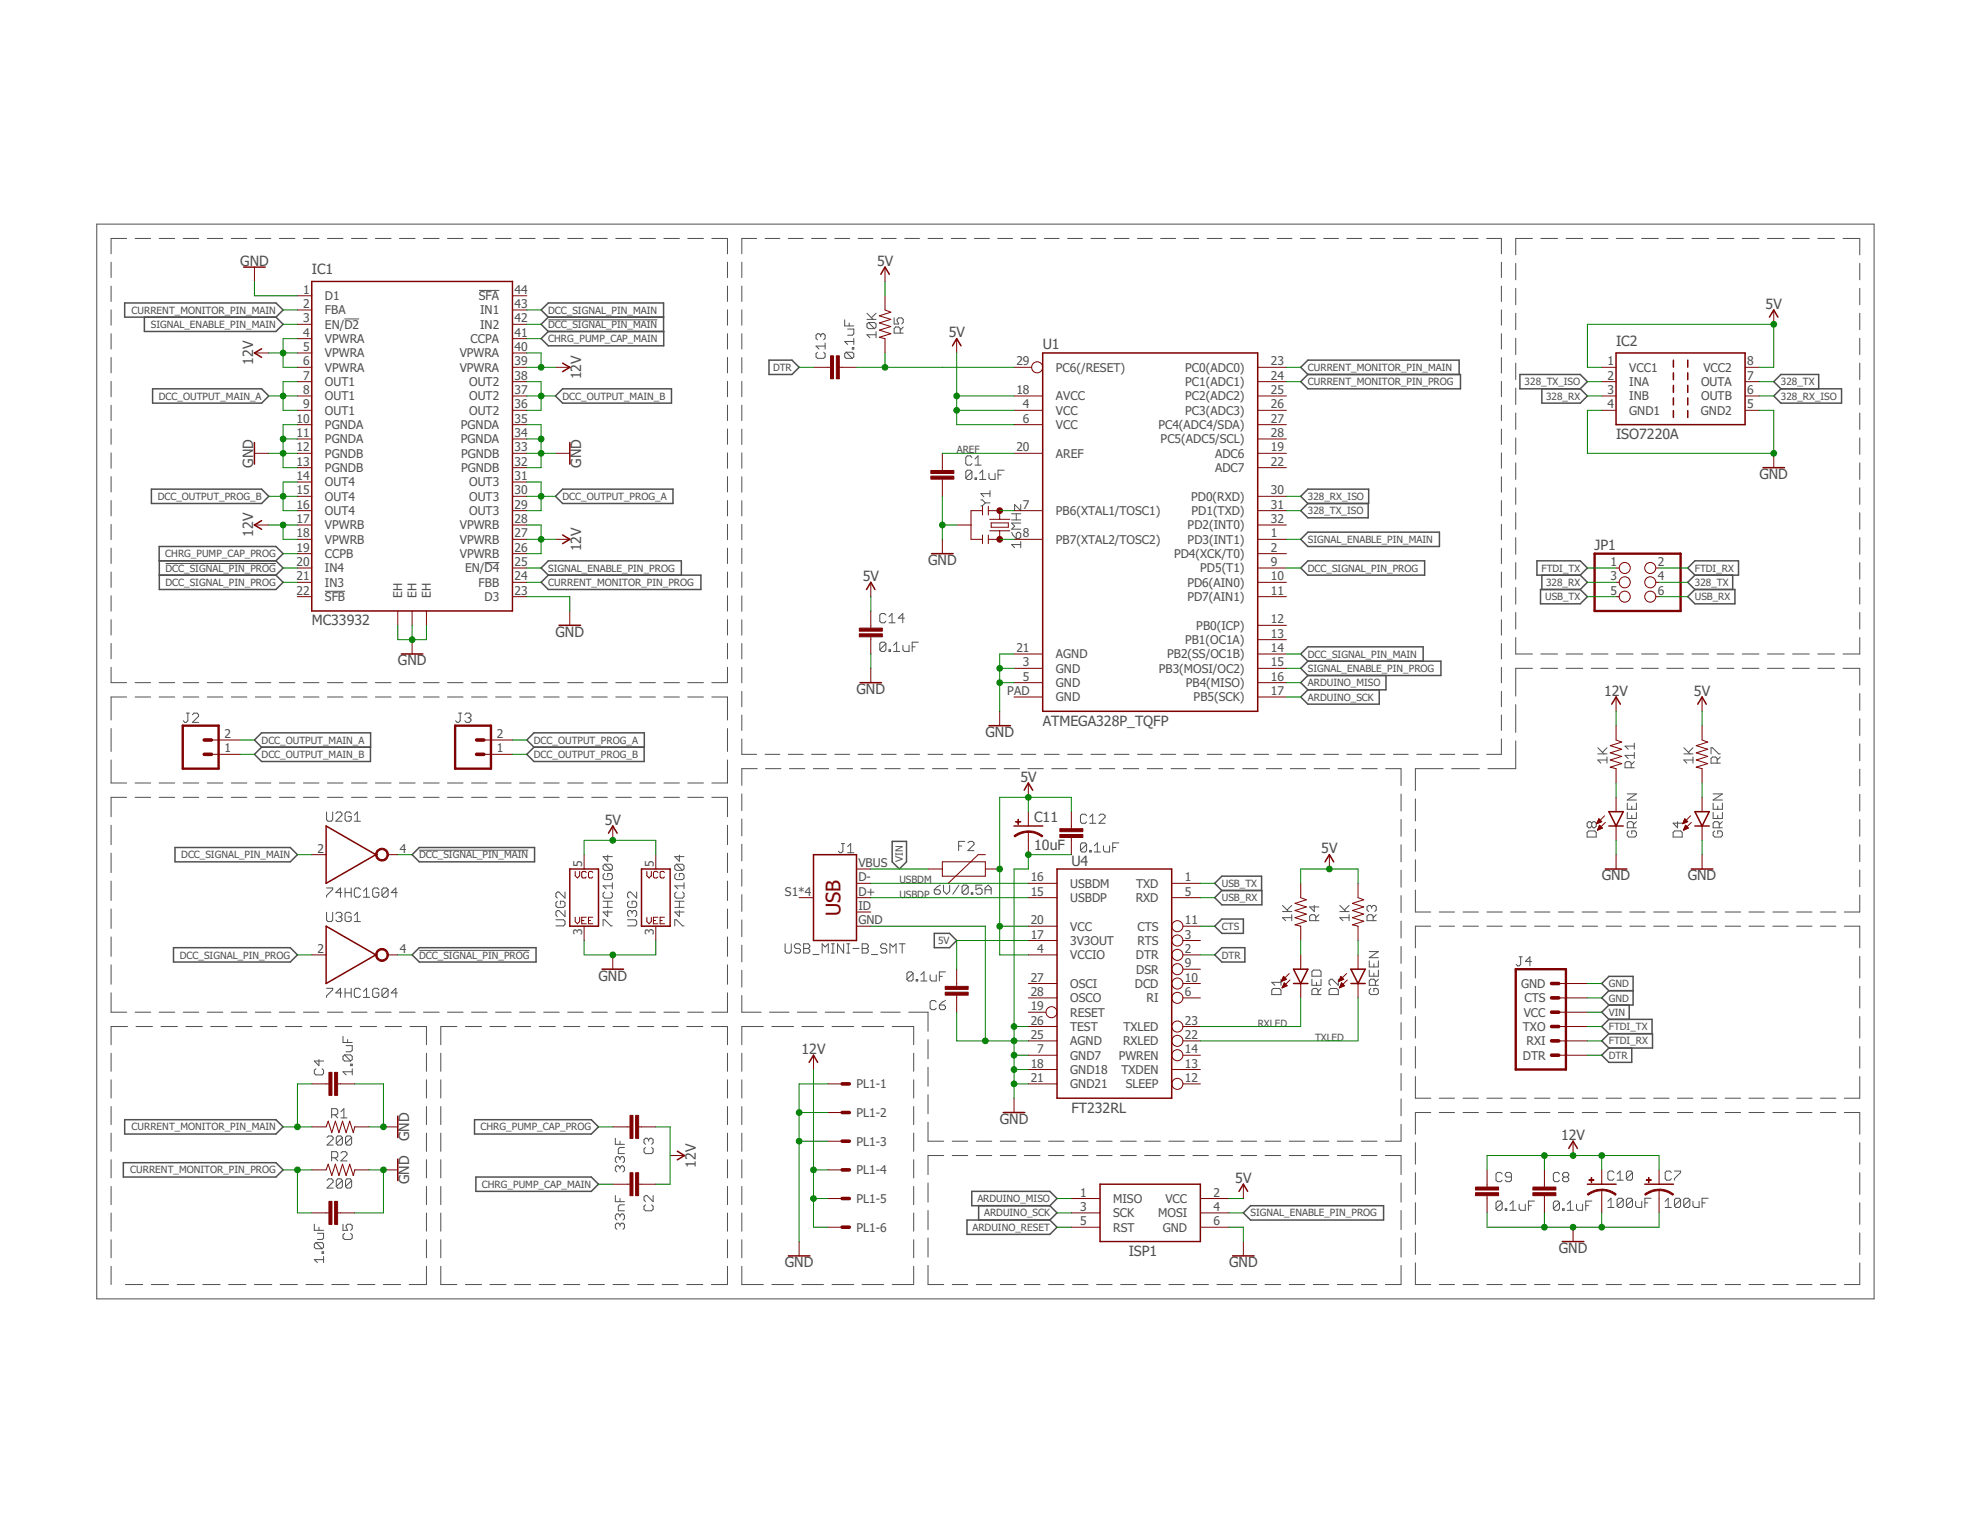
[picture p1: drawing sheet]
<svg xmlns="http://www.w3.org/2000/svg" width="279mm" height="216mm" viewBox="0 0 279 216" stroke-linecap="round" stroke-linejoin="round" font-family="sans-serif">
<defs><g id="words">
<text font-size="2.9" fill="#800000" x="119.2" y="129.9" transform="rotate(-90 119.2 129.9)">USB</text>
<g font-size="2" fill="#505050">
<text x="34.1" y="37.7">GND</text>
<text x="44.2" y="38.9">IC1</text>
<text x="124.3" y="37.7">5V</text>
<text x="134.5" y="47.8">5V</text>
<text x="250.3" y="43.7">5V</text>
<text x="35.9" y="51.7" transform="rotate(-90 35.9 51.7)">12V</text>
<text x="82.4" y="53.8" transform="rotate(-90 82.4 53.8)">12V</text>
<text x="147.8" y="49.4">U1</text>
<text x="229.1" y="49">IC2</text>
<text x="229.1" y="62.2">ISO7220A</text>
<text x="35.9" y="66.3" transform="rotate(-90 35.9 66.3)">GND</text>
<text x="82.4" y="66.3" transform="rotate(-90 82.4 66.3)">GND</text>
<text x="249.4" y="67.9">GND</text>
<text x="35.9" y="76.1" transform="rotate(-90 35.9 76.1)">12V</text>
<text x="226" y="78">JP1</text>
<text x="82.4" y="78.2" transform="rotate(-90 82.4 78.2)">12V</text>
<text x="122.3" y="82.3">5V</text>
<text x="131.6" y="80.1">GND</text>
<text x="44.2" y="88.6">MC33932</text>
<text x="56.4" y="94.3">GND</text>
<text x="78.8" y="90.3">GND</text>
<text x="121.4" y="98.4">GND</text>
<text x="227.4" y="98.6">12V</text>
<text x="240.1" y="98.6">5V</text>
<text x="139.7" y="104.5">GND</text>
<text x="147.8" y="102.9">ATMEGA328P_TQFP</text>
<text x="144.6" y="110.8">5V</text>
<text x="85.7" y="116.9">5V</text>
<text x="146.6" y="116.6">C11</text>
<text x="146.6" y="120.4">10uF</text>
<text x="151.9" y="122.8">U4</text>
<text x="187.3" y="120.9">5V</text>
<text x="227.1" y="124.8">GND</text>
<text x="239.3" y="124.8">GND</text>
<text x="84.9" y="139">GND</text>
<text x="113.6" y="149.4">12V</text>
<text x="58" y="161.8" transform="rotate(-90 58 161.8)">GND</text>
<text x="141.7" y="159.3">GND</text>
<text x="151.9" y="157.7">FT232RL</text>
<text x="221.3" y="161.6">12V</text>
<text x="58" y="167.9" transform="rotate(-90 58 167.9)">GND</text>
<text x="98.6" y="165.5" transform="rotate(-90 98.6 165.5)">12V</text>
<text x="175.1" y="167.7">5V</text>
<text x="111.3" y="179.7">GND</text>
<text x="160" y="178">ISP1</text>
<text x="174.2" y="179.7">GND</text>
<text x="221" y="177.6">GND</text>
</g>
<g font-size="1.7" fill="#505050">
<text x="43" y="41.6">1</text>
<text x="72.9" y="41.6">44</text>
<text x="43" y="43.7">2</text>
<text x="43" y="45.7">3</text>
<text x="43" y="47.7">4</text>
<text x="46.1" y="42.5">D1</text>
<text x="46.1" y="44.6">FBA</text>
<text x="46.1" y="46.6">EN/D2</text>
<text x="67.9" y="42.5">SFA</text>
<text x="68.1" y="46.6">IN2</text>
<text x="68.1" y="44.6">IN1</text>
<text x="72.9" y="47.7">41</text>
<text x="72.9" y="45.7">42</text>
<text x="72.9" y="43.7">43</text>
<text x="43" y="49.8">5</text>
<text x="43" y="51.8">6</text>
<text x="43" y="53.8">7</text>
<text x="46.1" y="48.6">VPWRA</text>
<text x="46.1" y="50.7">VPWRA</text>
<text x="46.1" y="52.7">VPWRA</text>
<text x="65.2" y="52.7">VPWRA</text>
<text x="65.2" y="50.7">VPWRA</text>
<text x="66.7" y="48.6">CCPA</text>
<text x="72.9" y="53.8">38</text>
<text x="72.9" y="51.8">39</text>
<text x="72.9" y="49.8">40</text>
<text x="144.1" y="51.8">29</text>
<text x="149.7" y="52.7">PC6(/RESET)</text>
<text x="168" y="52.7">PC0(ADC0)</text>
<text x="180.2" y="53.8">24</text>
<text x="180.2" y="51.8">23</text>
<text x="227.9" y="51.8">1</text>
<text x="227.9" y="53.8">2</text>
<text x="231" y="52.7">VCC1</text>
<text x="241.5" y="52.7">VCC2</text>
<text x="247.7" y="51.8">8</text>
<text x="247.7" y="53.8">7</text>
<text x="42.1" y="59.9">10</text>
<text x="43" y="55.9">8</text>
<text x="43" y="57.9">9</text>
<text x="46.1" y="54.7">OUT1</text>
<text x="46.1" y="56.8">OUT1</text>
<text x="46.1" y="58.8">OUT1</text>
<text x="66.5" y="58.8">OUT2</text>
<text x="66.5" y="56.8">OUT2</text>
<text x="66.5" y="54.7">OUT2</text>
<text x="72.9" y="59.9">35</text>
<text x="72.9" y="57.9">36</text>
<text x="72.9" y="55.9">37</text>
<text x="144.1" y="55.9">18</text>
<text x="145" y="57.9">4</text>
<text x="145" y="59.9">6</text>
<text x="149.7" y="58.8">VCC</text>
<text x="149.7" y="56.8">AVCC</text>
<text x="168" y="58.8">PC3(ADC3)</text>
<text x="168" y="56.8">PC2(ADC2)</text>
<text x="168" y="54.7">PC1(ADC1)</text>
<text x="180.2" y="59.9">27</text>
<text x="180.2" y="57.9">26</text>
<text x="180.2" y="55.9">25</text>
<text x="227.9" y="57.9">4</text>
<text x="227.9" y="55.9">3</text>
<text x="231" y="58.8">GND1</text>
<text x="231" y="54.7">INA</text>
<text x="231" y="56.8">INB</text>
<text x="241.1" y="58.8">GND2</text>
<text x="241.1" y="54.7">OUTA</text>
<text x="241.2" y="56.8">OUTB</text>
<text x="247.7" y="57.9">5</text>
<text x="247.7" y="55.9">6</text>
<text x="42.1" y="62">11</text>
<text x="42.1" y="64">12</text>
<text x="46.1" y="60.8">PGNDA</text>
<text x="46.1" y="62.8">PGNDA</text>
<text x="46.1" y="64.9">PGNDB</text>
<text x="65.3" y="62.9">PGNDA</text>
<text x="65.3" y="60.8">PGNDA</text>
<text x="65.4" y="64.9">PGNDB</text>
<text x="72.9" y="64">33</text>
<text x="72.9" y="62">34</text>
<text x="144.1" y="64">20</text>
<text x="149.7" y="60.8">VCC</text>
<text x="149.7" y="64.9">AREF</text>
<text x="164.2" y="60.8">PC4(ADC4/SDA)</text>
<text x="164.5" y="62.9">PC5(ADC5/SCL)</text>
<text x="172.3" y="64.9">ADC6</text>
<text x="180.2" y="64">19</text>
<text x="180.2" y="62">28</text>
<text x="42.1" y="66">13</text>
<text x="42.1" y="68">14</text>
<text x="42.1" y="70.1">15</text>
<text x="46.1" y="66.9">PGNDB</text>
<text x="46.1" y="68.9">OUT4</text>
<text x="46.1" y="71">OUT4</text>
<text x="65.4" y="66.9">PGNDB</text>
<text x="66.5" y="71">OUT3</text>
<text x="66.5" y="68.9">OUT3</text>
<text x="72.9" y="70.1">30</text>
<text x="72.9" y="68">31</text>
<text x="72.9" y="66">32</text>
<text x="168.8" y="71">PD0(RXD)</text>
<text x="172.3" y="66.9">ADC7</text>
<text x="180.2" y="70.1">30</text>
<text x="180.2" y="66">22</text>
<text x="42.1" y="72.1">16</text>
<text x="42.1" y="74.1">17</text>
<text x="42.1" y="76.2">18</text>
<text x="46.1" y="73">OUT4</text>
<text x="46.1" y="75">VPWRB</text>
<text x="46.1" y="77.1">VPWRB</text>
<text x="65.2" y="77.1">VPWRB</text>
<text x="65.2" y="75">VPWRB</text>
<text x="66.5" y="73">OUT3</text>
<text x="72.9" y="76.2">27</text>
<text x="72.9" y="74.1">28</text>
<text x="72.9" y="72.1">29</text>
<text x="145" y="76.2">8</text>
<text x="145" y="72.1">7</text>
<text x="149.7" y="77.1">PB7(XTAL2/TOSC2)</text>
<text x="149.7" y="73">PB6(XTAL1/TOSC1)</text>
<text x="168.4" y="77.1">PD3(INT1)</text>
<text x="168.4" y="75">PD2(INT0)</text>
<text x="168.9" y="73">PD1(TXD)</text>
<text x="180.2" y="76.2">1</text>
<text x="180.2" y="74.1">32</text>
<text x="180.2" y="72.1">31</text>
<text x="42.1" y="78.2">19</text>
<text x="42.1" y="80.2">20</text>
<text x="42.1" y="82.3">21</text>
<text x="46.1" y="79.1">CCPB</text>
<text x="46.1" y="81.1">IN4</text>
<text x="46.1" y="83.2">IN3</text>
<text x="65.2" y="79.1">VPWRB</text>
<text x="65.9" y="81.1">EN/D4</text>
<text x="67.9" y="83.2">FBB</text>
<text x="72.9" y="82.3">24</text>
<text x="72.9" y="80.2">25</text>
<text x="72.9" y="78.2">26</text>
<text x="166.4" y="79.1">PD4(XCK/T0)</text>
<text x="168.3" y="83.2">PD6(AIN0)</text>
<text x="170.1" y="81.1">PD5(T1)</text>
<text x="180.2" y="82.3">10</text>
<text x="180.2" y="80.2">9</text>
<text x="180.2" y="78.2">2</text>
<text x="228.3" y="80.2">1</text>
<text x="228.3" y="82.3">3</text>
<text x="235" y="80.2">2</text>
<text x="235" y="82.3">4</text>
<text x="42.1" y="84.3">22</text>
<text x="46.1" y="85.2">SFB</text>
<text x="57" y="84.7" transform="rotate(-90 57 84.7)">EH</text>
<text x="59" y="84.7" transform="rotate(-90 59 84.7)">EH</text>
<text x="61.1" y="84.7" transform="rotate(-90 61.1 84.7)">EH</text>
<text x="68.7" y="85.2">D3</text>
<text x="72.9" y="84.3">23</text>
<text x="168.3" y="85.2">PD7(AIN1)</text>
<text x="169.6" y="89.3">PB0(ICP)</text>
<text x="180.2" y="88.4">12</text>
<text x="180.2" y="84.3">11</text>
<text x="228.3" y="84.3">5</text>
<text x="235" y="84.3">6</text>
<text x="144.1" y="92.4">21</text>
<text x="145" y="94.5">3</text>
<text x="149.7" y="95.3">GND</text>
<text x="149.7" y="93.3">AGND</text>
<text x="164.3" y="95.4">PB3(MOSI/OC2)</text>
<text x="165.5" y="93.3">PB2(SS/OC1B)</text>
<text x="168" y="91.3">PB1(OC1A)</text>
<text x="180.2" y="94.5">15</text>
<text x="180.2" y="92.4">14</text>
<text x="180.2" y="90.4">13</text>
<text x="142.8" y="98.5">PAD</text>
<text x="145" y="96.5">5</text>
<text x="149.7" y="97.4">GND</text>
<text x="149.7" y="99.4">GND</text>
<text x="168.1" y="97.4">PB4(MISO)</text>
<text x="169.2" y="99.4">PB5(SCK)</text>
<text x="180.2" y="98.5">17</text>
<text x="180.2" y="96.5">16</text>
<text x="31.8" y="106.6">1</text>
<text x="31.8" y="104.6">2</text>
<text x="70.4" y="106.6">1</text>
<text x="70.4" y="104.6">2</text>
<text x="45" y="120.9">2</text>
<text x="56.7" y="120.9">4</text>
<text x="82.5" y="122.9" transform="rotate(-90 82.5 122.9)">5</text>
<text x="92.7" y="122.9" transform="rotate(-90 92.7 122.9)">5</text>
<text x="121.7" y="124.9">D-</text>
<text x="121.7" y="122.9">VBUS</text>
<text x="146.1" y="124.9">16</text>
<text x="151.7" y="125.8">USBDM</text>
<text x="161.1" y="125.8">TXD</text>
<text x="168" y="124.9">1</text>
<text x="111.3" y="127">S1*4</text>
<text x="121.7" y="127">D+</text>
<text x="121.7" y="131">GND</text>
<text x="121.7" y="129">ID</text>
<text x="146.1" y="127">15</text>
<text x="146.1" y="131">20</text>
<text x="151.7" y="127.9">USBDP</text>
<text x="151.7" y="131.9">VCC</text>
<text x="161" y="127.9">RXD</text>
<text x="161.2" y="131.9">CTS</text>
<text x="168" y="127">5</text>
<text x="168" y="131">11</text>
<text x="45" y="135.1">2</text>
<text x="56.7" y="135.1">4</text>
<text x="82.5" y="132.5" transform="rotate(-90 82.5 132.5)">3</text>
<text x="92.7" y="132.5" transform="rotate(-90 92.7 132.5)">3</text>
<text x="146.1" y="133.1">17</text>
<text x="147" y="135.1">4</text>
<text x="151.7" y="133.9">3V3OUT</text>
<text x="151.7" y="136">VCCIO</text>
<text x="161" y="136">DTR</text>
<text x="161.2" y="134">RTS</text>
<text x="168" y="137.1">9</text>
<text x="168" y="133.1">3</text>
<text x="168" y="135.1">2</text>
<text x="146.1" y="143.2">19</text>
<text x="146.1" y="139.1">27</text>
<text x="146.1" y="141.2">28</text>
<text x="151.7" y="140">OSCI</text>
<text x="151.7" y="142.1">OSCO</text>
<text x="160.9" y="140.1">DCD</text>
<text x="161.1" y="138">DSR</text>
<text x="162.5" y="142.1">RI</text>
<text x="168" y="139.1">10</text>
<text x="168" y="141.2">6</text>
<text x="215.6" y="140.1">GND</text>
<text x="216.1" y="142.1">CTS</text>
<text x="146.1" y="147.3">25</text>
<text x="146.1" y="145.2">26</text>
<text x="147" y="149.3">7</text>
<text x="151.7" y="144.1">RESET</text>
<text x="151.7" y="148.2">AGND</text>
<text x="151.7" y="146.1">TEST</text>
<text x="159.2" y="148.2">RXLED</text>
<text x="159.3" y="146.1">TXLED</text>
<text x="168" y="145.2">23</text>
<text x="168" y="147.3">22</text>
<text x="168" y="149.3">14</text>
<text x="215.9" y="146.1">TXO</text>
<text x="216" y="144.1">VCC</text>
<text x="216.4" y="148.2">RXI</text>
<text x="121.4" y="154.3">PL1-1</text>
<text x="146.1" y="151.3">18</text>
<text x="146.1" y="153.4">21</text>
<text x="151.7" y="150.2">GND7</text>
<text x="151.7" y="152.2">GND18</text>
<text x="151.7" y="154.3">GND21</text>
<text x="158.6" y="150.2">PWREN</text>
<text x="159" y="152.2">TXDEN</text>
<text x="159.6" y="154.3">SLEEP</text>
<text x="168" y="151.3">13</text>
<text x="168" y="153.4">12</text>
<text x="215.9" y="150.2">DTR</text>
<text x="121.4" y="158.3">PL1-2</text>
<text x="121.4" y="162.4">PL1-3</text>
<text x="121.4" y="166.5">PL1-4</text>
<text x="121.4" y="170.5">PL1-5</text>
<text x="153.1" y="169.6">1</text>
<text x="153.1" y="171.7">3</text>
<text x="153.1" y="173.7">5</text>
<text x="157.8" y="170.5">MISO</text>
<text x="157.8" y="172.5">SCK</text>
<text x="164.2" y="172.6">MOSI</text>
<text x="165.2" y="170.5">VCC</text>
<text x="172" y="173.7">6</text>
<text x="172" y="171.7">4</text>
<text x="172" y="169.6">2</text>
<text x="121.4" y="174.6">PL1-6</text>
<text x="157.8" y="174.6">RST</text>
<text x="164.8" y="174.6">GND</text>
</g>
<g font-size="1.4" fill="#505050">
<text x="18.6" y="44.5">CURRENT_MONITOR_PIN_MAIN</text>
<text x="21.4" y="46.5">SIGNAL_ENABLE_PIN_MAIN</text>
<text x="77.7" y="44.5">DCC_SIGNAL_PIN_MAIN</text>
<text x="77.7" y="46.5">DCC_SIGNAL_PIN_MAIN</text>
<text x="77.7" y="48.5">CHRG_PUMP_CAP_MAIN</text>
<text x="109.6" y="52.6">DTR</text>
<text x="185.4" y="52.6">CURRENT_MONITOR_PIN_MAIN</text>
<text x="22.5" y="56.6">DCC_OUTPUT_MAIN_A</text>
<text x="79.8" y="56.6">DCC_OUTPUT_MAIN_B</text>
<text x="185.4" y="54.6">CURRENT_MONITOR_PIN_PROG</text>
<text x="216.1" y="54.6">328_TX_ISO</text>
<text x="219.2" y="56.6">328_RX</text>
<text x="252.4" y="54.6">328_TX</text>
<text x="252.4" y="56.6">328_RX_ISO</text>
<text x="135.6" y="64.3">AREF</text>
<text x="22.4" y="70.9">DCC_OUTPUT_PROG_B</text>
<text x="79.8" y="70.9">DCC_OUTPUT_PROG_A</text>
<text x="185.4" y="70.9">328_RX_ISO</text>
<text x="185.4" y="77">SIGNAL_ENABLE_PIN_MAIN</text>
<text x="185.4" y="72.9">328_TX_ISO</text>
<text x="23.4" y="79">CHRG_PUMP_CAP_PROG</text>
<text x="23.5" y="83.1">DCC_SIGNAL_PIN_PROG</text>
<text x="23.5" y="81">DCC_SIGNAL_PIN_PROG</text>
<text x="77.7" y="83.1">CURRENT_MONITOR_PIN_PROG</text>
<text x="77.7" y="81">SIGNAL_ENABLE_PIN_PROG</text>
<text x="185.4" y="81">DCC_SIGNAL_PIN_PROG</text>
<text x="218.5" y="81">FTDI_TX</text>
<text x="219.2" y="83.1">328_RX</text>
<text x="240.3" y="81">FTDI_RX</text>
<text x="240.3" y="83.1">328_TX</text>
<text x="219" y="85.1">USB_TX</text>
<text x="240.3" y="85.1">USB_RX</text>
<text x="185.4" y="93.2">DCC_SIGNAL_PIN_MAIN</text>
<text x="185.4" y="95.2">SIGNAL_ENABLE_PIN_PROG</text>
<text x="185.4" y="97.3">ARDUINO_MISO</text>
<text x="185.4" y="99.3">ARDUINO_SCK</text>
<text x="37.1" y="107.4">DCC_OUTPUT_MAIN_B</text>
<text x="37.1" y="105.4">DCC_OUTPUT_MAIN_A</text>
<text x="75.7" y="107.4">DCC_OUTPUT_PROG_B</text>
<text x="75.7" y="105.4">DCC_OUTPUT_PROG_A</text>
<text x="25.7" y="121.7">DCC_SIGNAL_PIN_MAIN</text>
<text x="59.4" y="121.7">DCC_SIGNAL_PIN_MAIN</text>
<text x="127.5" y="125.2">USBDM</text>
<text x="128" y="122.2" transform="rotate(-90 128 122.2)">VIN</text>
<text x="173.2" y="125.7">USB_TX</text>
<text x="127.5" y="127.2">USBDP</text>
<text x="173.2" y="127.8">USB_RX</text>
<text x="173.2" y="131.8">CTS</text>
<text x="25.5" y="135.9">DCC_SIGNAL_PIN_PROG</text>
<text x="59.4" y="135.9">DCC_SIGNAL_PIN_PROG</text>
<text x="133" y="133.8">5V</text>
<text x="173.2" y="135.9">DTR</text>
<text x="228.1" y="142">GND</text>
<text x="228.1" y="139.9">GND</text>
<text x="178.3" y="145.5">RXLED</text>
<text x="186.4" y="147.6">TXLED</text>
<text x="228.1" y="148.1">FTDI_RX</text>
<text x="228.1" y="146">FTDI_TX</text>
<text x="228.1" y="144">VIN</text>
<text x="228.1" y="150.1">DTR</text>
<text x="18.6" y="160.3">CURRENT_MONITOR_PIN_MAIN</text>
<text x="68.1" y="160.3">CHRG_PUMP_CAP_PROG</text>
<text x="18.5" y="166.4">CURRENT_MONITOR_PIN_PROG</text>
<text x="68.3" y="168.4">CHRG_PUMP_CAP_MAIN</text>
<text x="138.5" y="170.4">ARDUINO_MISO</text>
<text x="139.5" y="172.4">ARDUINO_SCK</text>
<text x="177.3" y="172.4">SIGNAL_ENABLE_PIN_PROG</text>
<text x="137.8" y="174.5">ARDUINO_RESET</text>
</g>
</g></defs>
<g fill="none" stroke="#505050" stroke-width=".14">
<path d="M13.7 31.8h252v152.3h-252zM15.7 37.2v2.1M17.9 33.8h-2.2v2.2M19.2 33.8h2.2M22.6 33.8h2.2M26 33.8h2.2M29.4 33.8h2.2M32.8 33.8h2.2M36.2 33.8h2.2M39.6 33.8h2.2M43 33.8h2.2M46.4 33.8h2.2"/>
<path d="M49.8 33.8h2.2M53.2 33.8h2.2M56.6 33.8h2.2M60 33.8h2.3M63.4 33.8h2.2M66.8 33.8h2.2M70.3 33.8h2.2M73.7 33.8h2.2M77.1 33.8h2.2M80.5 33.8h2.2M83.9 33.8h2.2M87.3 33.8h2.2"/>
<path d="M90.7 33.8h2.2M94.1 33.8h2.2M97.5 33.8h2.2M100.9 33.8h2.2v2.2M103.1 37.2v2.1M105.2 37.2v2.1M107.3 33.8h-2.1v2.2M108.5 33.8h2.1M111.7 33.8h2.2M115 33.8h2.1M118.3 33.8h2.1M121.6 33.8h2.1"/>
<path d="M124.9 33.8h2.1M128.2 33.8h2.1M131.6 33.8h2M134.9 33.8h2M138.1 33.8h2.2M141.4 33.8h2.1M144.7 33.8h2.1M148 33.8h2.1M151.3 33.8h2.1M154.6 33.8h2.1M157.9 33.8h2.1M161.2 33.8h2.1"/>
<path d="M164.5 33.8h2.1M167.8 33.8h2.1M171.1 33.8h2.1M174.4 33.8h2.1M177.7 33.8h2.1M181 33.8h2.1M184.3 33.8h2.1M187.6 33.8h2.1M190.9 33.8h2.1M194.2 33.8h2.1M197.5 33.8h2.1M200.8 33.8h2.1"/>
<path d="M204.1 33.8h2.1M207.4 33.8h2.1M210.7 33.8h2.1v2.2M212.8 37.2v2.1M214.9 37.3v2.4M217.2 33.8h-2.3v2.3M218.4 33.8h2.4M222 33.8h2.4M225.6 33.8h2.3M229.1 33.8h2.4M232.7 33.8h2.4M236.3 33.8h2.3"/>
<path d="M239.8 33.8h2.4M243.4 33.8h2.4M247 33.8h2.3M250.5 33.8h2.4M254.1 33.8h2.4M257.7 33.8h2.4M261.3 33.8h2.3v2.3M263.6 37.3v2.4M15.7 40.6v2.1M15.7 43.9v2.2M15.7 47.3v2.2M15.7 50.7v2.2"/>
<path d="M15.7 54.1v2.1M15.7 57.4v2.2M48.8 45.2h2.1M67.9 41.2h2.9M77.7 45.3h15.5M103.1 40.6v2.1M103.1 43.9v2.2M103.1 47.3v2.2M103.1 50.7v2.2M103.1 54.1v2.1M103.1 57.4v2.2M105.2 40.6v2.1"/>
<path d="M105.2 43.9v2.2M105.2 47.3v2.2M105.2 50.7v2.2M105.2 54.1v2.1M105.2 57.4v2.2M115.9 49.9l-.2 .2v.5l.2 .2h.9l.2-.2v-.5l-.2-.2M116.3 47.5l-.2-.2h-.2l-.2 .2v.5l.2 .2M116.3 47.5l.2-.2h.3l.2 .2v.5l-.2 .2M116.3 47.5v.3M117 48.6v.9M117 49.1h-1.3l.4 .4M119.7 45.3v.9h1.3"/>
<path d="M120 49.9l-.3 .2v.5l.3 .2h.8M120 49.9h.8l.2 .2v.5l-.2 .2M120 49.9l.8 .9M120.2 46.7h.8v.6l-.2 .2h-.6M120.4 45.8v.4M120.8 49.3h.2v.2h-.2zM121 48v.8M121 48.4h-1.3l.5 .4M122.9 45.3h1.3M122.9 44.4l.9 .9M123.1 45.7h.9l.2 .2v.5l-.2 .2M123.1 45.7l-.2 .2v.5l.2 .2h.9"/>
<path d="M123.1 45.7l.9 .9M124.2 47.5h-1.3l.4 .4M124.2 47v.9M124.2 44.4l-.7 .6M126.7 45.1v.8h.7l-.2-.4v-.2l.2-.2h.4l.2 .2v.4l-.2 .2M127.6 47.2v-.6l-.2-.2h-.4l-.3 .2v.6h1.3M128 46.4l-.4 .4M212.8 40.6v2.1M212.8 43.9v2.2M212.8 47.3v2.2M212.8 50.7v2.2M212.8 54.1v2.1"/>
<path d="M212.8 57.4v2.2M214.9 40.9v2.3M214.9 44.4v2.3M214.9 47.9v2.4M214.9 51.5v2.3M214.9 55v2.3M214.9 58.5v2.4M263.6 40.9v2.3M263.6 44.4v2.3M263.6 47.9v2.4M263.6 51.5v2.3M263.6 55v2.3"/>
<path d="M263.6 58.5v2.4M15.7 60.8v2.2M15.7 64.2v2.2M15.7 67.6v2.1M15.7 71v2.1M15.7 74.3v2.2M15.7 77.7v2.2M23.5 79.9h15.6M68.7 79.8h2.1M103.1 60.8v2.2M103.1 64.2v2.2M103.1 67.6v2.1"/>
<path d="M103.1 71v2.1M103.1 74.3v2.2M103.1 77.7v2.2M105.2 60.8v2.2M105.2 64.2v2.2M105.2 67.6v2.2M105.2 71v2.1M105.2 74.3v2.2M105.2 77.7v2.2M137.8 64.9l-.2-.3h-.5l-.2 .3v.8l.2 .2h.5l.2-.2M137.8 66.9l-.2-.2h-.5l-.2 .2v.9M137.8 66.9v.9l-.2 .2h-.5l-.2-.2"/>
<path d="M137.8 66.9l-.9 .9M138.2 67.8h.2v.2h-.2zM138.2 65.9h.9M138.2 65.1l.4-.5v1.3M138.9 68h.8M138.9 67.1l.4-.4v1.3M139 70.9h.3l.4 .4M139.7 71.3l-.4 .4h-.3M139.7 71.3h.6M140.2 67.1v.7l.2 .2h.7v-.9M140.3 70h-1.3l.5 .4M140.3 69.6v.8"/>
<path d="M141.5 67.3h.4M142.3 66.7h-.8v1.3M143.4 75.5l.2 .4 .5 .4M143.4 73.7h1.3M143.4 72.8h1.3M144.1 75.7l.2-.2h.2l.2 .2v.4l-.2 .2h-.4zM144.1 72.8v.9M144.7 77.2h-1.3l.4 .4M144.7 71.5v.9l-.9-.9v.9M144.7 76.8v.8M144.7 74.1h-1.3l.4 .5-.4 .4h1.3M212.8 60.8v2.2"/>
<path d="M212.8 64.2v2.2M212.8 67.6v2.2M212.8 71v2.1M212.8 74.3v2.2M212.8 77.7v2.2M214.9 62.1v2.3M214.9 65.6v2.4M214.9 69.2v2.3M214.9 72.7v2.3M214.9 76.2v2.4M214.9 79.8v2.3M263.6 62.1v2.3"/>
<path d="M263.6 65.6v2.4M263.6 69.2v2.3M263.6 72.7v2.3M263.6 76.2v2.4M263.6 79.8v2.3M15.7 81.1v2.2M15.7 84.5v2.1M15.7 87.8v2.2M15.7 91.2v2.2M15.7 94.6v2.2h2.2M17.9 98.8h-2.2v3.3M19.2 96.8h2.2"/>
<path d="M19.2 98.8h2.2M22.6 96.8h2.2M22.6 98.8h2.2M26 96.8h2.2M26 98.8h2.2M29.4 96.8h2.2M29.4 98.8h2.2M32.8 96.8h2.2M32.8 98.8h2.2M36.2 96.8h2.2M36.2 98.8h2.2M39.6 96.8h2.2"/>
<path d="M39.6 98.8h2.2M43 96.8h2.2M43 98.8h2.2M46.1 83.8h2.8M46.4 96.8h2.2M46.4 98.8h2.2M49.8 96.8h2.2M49.8 98.8h2.2M53.2 96.8h2.2M53.2 98.8h2.2M56.6 96.8h2.2M56.6 98.8h2.2"/>
<path d="M60 96.8h2.3M60 98.8h2.3M63.4 96.8h2.2M63.4 98.8h2.2M66.8 96.8h2.2M66.8 98.8h2.2M70.3 96.8h2.2M70.3 98.8h2.2M73.7 96.8h2.2M73.7 98.8h2.2M77.1 96.8h2.2M77.1 98.8h2.2"/>
<path d="M80.5 96.8h2.2M80.5 98.8h2.2M83.9 96.8h2.2M83.9 98.8h2.2M87.3 96.8h2.2M87.3 98.8h2.2M90.7 96.8h2.2M90.7 98.8h2.2M94.1 96.8h2.2M94.1 98.8h2.2M97.5 96.8h2.2M97.5 98.8h2.2"/>
<path d="M100.9 98.8h2.2v3.3M103.1 94.6v2.2h-2.2M103.1 81.1v2.2M103.1 84.5v2.1M103.1 87.8v2.2M103.1 91.2v2.2M105.2 81.1v2.2M105.2 84.5v2.2M105.2 87.9v2.1M105.2 91.2v2.2M105.2 94.6v2.2M105.2 98v2.2"/>
<path d="M125.6 87.2l-.2-.2h-.5l-.2 .2v.9l.2 .2h.5l.2-.2M125.6 91.2l-.2-.2h-.5l-.2 .2v.9M125.6 91.2v.9l-.2 .3h-.5l-.2-.3M125.6 91.2l-.9 .9M126 92.1h.2v.3h-.2zM126 88.3h.9M126 87.4l.4-.4v1.3M126.7 92.4h.9M126.7 91.5l.4-.5v1.4M128 91.5v.6l.2 .3h.7v-.9M128.2 87.6h-.9l.7-.6v1.3M129.3 91.7h.4"/>
<path d="M130.2 91h-.9v1.4M212.8 81.1v2.2M212.8 84.5v2.2M212.8 87.9v2.1M212.8 91.2v2.2M212.8 94.6v2.2M212.8 98v2.2M214.9 83.3v2.3M214.9 86.8v2.4M214.9 90.4v2.3h2.3M214.9 99.9v3.9M217.2 94.7h-2.3v4"/>
<path d="M218.4 94.7h2.4M218.4 92.7h2.4M222 94.7h2.4M222 92.7h2.4M225.6 94.7h2.3M225.6 92.7h2.3M229.1 94.7h2.4M229.1 92.7h2.4M232.7 94.7h2.4M232.7 92.7h2.4M236.3 94.7h2.3M236.3 92.7h2.3"/>
<path d="M239.8 94.7h2.4M239.8 92.7h2.4M243.4 94.7h2.4M243.4 92.7h2.4M247 94.7h2.3M247 92.7h2.3M250.5 94.7h2.4M250.5 92.7h2.4M254.1 94.7h2.4M254.1 92.7h2.4M257.7 94.7h2.4M257.7 92.7h2.4"/>
<path d="M261.3 94.7h2.3v2.4M263.6 83.3v2.3M263.6 86.8v2.4M263.6 90.4v2.3h-2.3M263.6 98.3v2.4M15.7 103.3v3.2M15.7 107.7v3.3h2.2M15.7 117v2.7M17.9 113h-2.2v2.8M19.2 111h2.2M19.2 113h2.2M22.6 111h2.2"/>
<path d="M22.6 113h2.2M26 111h2.2M26 113h2.2M26.4 101.1h.4M26.6 101.1v1.1l-.2 .2h-.2l-.2-.2M27.3 101.3l.2-.2h.4l.3 .2v.2l-.9 .9h.9M29.4 111h2.2M29.4 113h2.2M32.8 111h2.2M32.8 113h2.2M36.2 111h2.2M36.2 113h2.2"/>
<path d="M39.6 111h2.2M39.6 113h2.2M43 111h2.2M43 113h2.2M46.3 115.1v1.1l.2 .2h.4l.3-.2v-1.1M46.4 111h2.2M46.4 113h2.2M47.6 115.3l.2-.2h.5l.2 .2v.2l-.9 .9h.9M49.8 115.3l-.2-.2h-.5l-.2 .2v.9l.2 .2h.5l.2-.2v-.4h-.5M49.8 111h2.2M49.8 113h2.2M50.2 116.4h.9"/>
<path d="M50.2 115.5l.5-.4v1.3M53.2 111h2.2M53.2 113h2.2M56.6 111h2.2M56.6 113h2.2M60 111h2.3M60 113h2.3M63.4 111h2.2M63.4 113h2.2M65 101.1h.4M65.2 101.1v1.1l-.2 .2h-.2l-.2-.2M65.9 101.3l.2-.2h.4l.3 .2v.2l-.3 .2"/>
<path d="M66.3 101.7h.2M66.5 101.7l.3 .3v.2l-.3 .2h-.4l-.2-.2M66.8 111h2.2M66.8 113h2.2M70.3 111h2.2M70.3 113h2.2M73.7 111h2.2M73.7 113h2.2M77.1 111h2.2M77.1 113h2.2M80.5 111h2.2M80.5 113h2.2"/>
<path d="M83.9 111h2.2M83.9 113h2.2M87.3 111h2.2M87.3 113h2.2M90.7 111h2.2M90.7 113h2.2M94.1 111h2.2M94.1 113h2.2M97.5 111h2.2M97.5 113h2.2M100.9 113h2.2v2.8M103.1 103.3v3.2"/>
<path d="M103.1 107.7v3.3h-2.2M103.1 117v2.7M105.2 101.4v2.1M105.2 104.8v2.1h2.1M105.2 112.5v2.4M105.2 116.1v2.4M105.2 119.7v2.3M107.3 109h-2.1v2.3M108.5 106.9h2.1M108.5 109h2.2M111.7 106.9h2.2M111.9 109h2.2"/>
<path d="M115 106.9h2.1M115.3 109h2.2M118.3 106.9h2.1M118.7 109h2.2M119.3 119.6h.4M119.5 119.6v1.1l-.2 .2h-.2l-.2-.2M121.6 106.9h2.1M122 109h2.2M124.9 106.9h2.1M125.4 109h2.2M128.2 106.9h2.1M128.8 109h2.2"/>
<path d="M131.6 106.9h2M132.2 109h2.2M134.9 106.9h2M135.6 109h2.2M135.9 119.9h.4M136.8 119.3h-.9v1.3M137.2 119.5l.2-.2h.5l.2 .2v.2l-.9 .9h.9M138.1 106.9h2.2M139 109h2.1M141.4 106.9h2.1M142.3 109h2.2M144.7 106.9h2.1"/>
<path d="M145.7 109h2.2M148 106.9h2.1M149.1 109h2.2M151.3 106.9h2.1M152.5 109h2.2M154 115.6l-.2-.2h-.4l-.2 .2v.9l.2 .2h.4l.2-.2M154 119.7l-.2-.2h-.4l-.2 .2v.9M154 119.7v.9l-.2 .2h-.4l-.2-.2M154 119.7l-.8 .9M154.5 116.7h.8M154.5 115.8l.4-.4v1.3M154.6 106.9h2.1"/>
<path d="M155.1 119.9l.5-.4v1.3M155.8 115.6l.2-.2h.4l.3 .2v.2l-.9 .9h.9M155.9 109h2.1M156.4 119.9v.7l.3 .2h.6v-.9M157.9 106.9h2.1M158.6 119.5h-.9v1.3M159.2 109h2.2M161.2 106.9h2.1M162.6 109h2.2M164.5 106.9h2.1M166 109h2.2M167.8 106.9h2.1"/>
<path d="M169.4 109h2.2M171.1 106.9h2.1M172.8 109h2.1M174.4 106.9h2.1M176.1 109h2.2M177.7 106.9h2.1M179.5 109h2.2M181 106.9h2.1M182.9 109h2.2M184.3 106.9h2.1M186.3 109h2.2M187.6 106.9h2.1"/>
<path d="M189.7 109h2.2M190.9 106.9h2.1M193 109h2.2M194.2 106.9h2.1M196.4 109h2.2v2.4M197.5 106.9h2.1M198.6 112.6v2.4M198.6 116.2v2.4M198.6 119.8v2.4M200.6 113.3v3.1M200.6 117.6v3.1M200.8 106.9h2.1"/>
<path d="M204.1 106.9h2.1M204.6 109h-4v3.1M205.8 109h3.9M207.4 106.9h2.1M212.8 104.8v2.1h-2.1M212.8 101.4v2.1M214.9 105v4h-4M225 118l.2-.2h.9l.2 .2v.7h-1.3zM225.6 116.7l-.2-.2h-.2l-.2 .2v.4l.2 .2h.2l.2-.2M225.6 116.7l.2-.2h.3l.2 .2v.4l-.2 .2h-.3l-.2-.2M225.6 116.7v.4M226.5 106.9h1.3"/>
<path d="M226.5 106l.9 .9M227.8 107.7h-1.3l.4 .5M227.8 107.3v.9M227.8 106l-.6 .7M230.7 115.2v.8h1.3v-.8M230.7 113.9v.8h1.3v-.8M230.7 112.5h1.3l-1.3 .9h1.3M230.9 117.8l-.2 .2v.4l.2 .3h.9l.2-.3v-.4l-.2-.2h-.5v.4M231.2 108.8v-.6l-.2-.2h-.4l-.2 .2v.6h1.3M231.3 114.3v.4M231.3 115.6v.4M231.5 117.3v-.6l-.2-.2h-.4l-.2 .2v.6h1.3"/>
<path d="M231.7 108l-.5 .4M231.7 107.1h-1.3l.4 .4M231.7 105.3v.9M231.7 106.7v.8M231.7 105.8h-1.3l.4 .4M232 116.5l-.5 .4M237.2 118l.2-.2h.9l.2 .2v.7h-1.3zM237.8 116.5v.8l-.6-.6h1.3M238.7 106.9h1.3M238.7 106l.9 .9M240 107.3v.9M240 107.7h-1.3l.4 .5"/>
<path d="M240 106l-.7 .7M242.5 106.9v-.9h.3l.8 .9h.3M242.8 113.9v.8h1.4v-.8M242.8 115.2v.8h1.4v-.8M242.8 112.5h1.4l-1.4 .9h1.4M243.1 117.8l-.3 .2v.4l.3 .3h.8l.3-.3v-.4l-.3-.2h-.4v.4M243.4 108.2v-.7l-.2-.2h-.4l-.3 .2v.7h1.4M243.5 114.3v.4M243.5 115.6v.4M243.7 117.3v-.6l-.2-.2h-.4l-.3 .2v.6h1.4M243.9 107.3l-.5 .4M244.2 116.5l-.5 .4"/>
<path d="M263.6 101.9v2.4M263.6 105.5v2.3M263.6 109v2.4M263.6 112.6v2.4M263.6 116.2v2.4M263.6 119.8v2.3M15.7 120.9v2.8M15.7 124.9v2.8M15.7 128.9v2.7M15.7 132.8v2.8M15.7 136.8v2.7M46.3 125.9h.9v.2l-.9 .9v.2"/>
<path d="M46.3 129.3v1.1l.2 .2h.4l.3-.2v-1.1M47.6 129.6l.2-.3h.5l.2 .3v.2l-.2 .2M48 130h.3M48.3 130l.2 .2v.2l-.2 .2h-.5l-.2-.2M48.5 126.5h-.9l.7-.6v1.3M48.9 125.9v1.3M48.9 126.5h.9M49.8 129.6l-.2-.3h-.5l-.2 .3v.8l.2 .2h.5l.2-.2v-.4h-.5M49.8 125.9v1.3M50.2 129.8l.5-.5v1.3M50.2 130.6h.9M51.1 126.1l-.2-.2h-.5l-.2 .2v.9l.2 .2h.5l.2-.2"/>
<path d="M51.5 127.2h.9M51.5 126.3l.5-.4v1.3M53.7 126.1l-.2-.2h-.4l-.3 .2v.9l.3 .2h.4l.2-.2v-.5h-.4M55 126.1l-.2-.2h-.4l-.3 .2v.9M55 126.1v.9l-.2 .2h-.4l-.3-.2M55 126.1l-.9 .9M56.3 126.5h-.8l.6-.6v1.3M59.4 120.5h15.5M59.4 134.7h15.7M78.8 130.4h1.1l.2 .2v.4l-.2 .3h-1.1M79 127.8l-.2 .2v.4l.2 .2h.9l.2-.2v-.4l-.2-.2h-.5v.4M80.1 126.4v.9l-.9-.9h-.2l-.2 .3v.4l.2 .2"/>
<path d="M80.1 129.1v.8l-.9-.8h-.2l-.2 .2v.4l.2 .2M85.5 131.3v-.9h.2l.9 .9h.2M85.5 128.6h1.3M85.5 127.8h1.3M85.7 122.5l-.2 .2v.5l.2 .2h.9M85.7 123.8l-.2 .3v.4l.2 .2h.9l.2-.2v-.4l-.2-.3h-.5v.5M85.7 126.4l-.2 .3v.4l.2 .2h.9l.2-.2v-.4l-.2-.3M85.7 122.5h.9l.2 .2v.5l-.2 .2M85.7 122.5l.9 .9M86.1 129.1v.8l-.6-.6h1.3M86.1 121.2v.9l-.6-.7h1.3M86.1 127.8v.8"/>
<path d="M86.8 125.1v.9M86.8 125.6h-1.3l.4 .4M89 130.4h1l.3 .2v.4l-.3 .3h-1M89.2 127.8l-.2 .2v.4l.2 .2h.8l.3-.2v-.4l-.3-.2h-.4v.4M89.6 129.3l-.2-.2h-.2l-.2 .2v.4l.2 .2M89.6 129.3l.2-.2h.2l.3 .2v.4l-.3 .2M89.6 129.3v.2M90.3 126.4v.9l-.9-.9h-.2l-.2 .3v.4l.2 .2M95.7 131.3v-.9h.2l.9 .9h.2M95.7 128.6h1.3M95.7 127.8h1.3M95.9 122.5l-.2 .2v.5l.2 .2h.9"/>
<path d="M95.9 126.4l-.2 .3v.4l.2 .2h.9l.2-.2v-.4l-.2-.3M95.9 123.8l-.2 .3v.4l.2 .2h.9l.2-.2v-.4l-.2-.3h-.5v.5M95.9 122.5h.9l.2 .2v.5l-.2 .2M95.9 122.5l.9 .9M96.3 129.1v.8l-.6-.6h1.3M96.3 121.2v.9l-.6-.7h1.3M96.3 127.8v.8M97 125.6h-1.3l.4 .4M97 125.1v.9M103.1 120.9v2.8M103.1 124.9v2.8M103.1 128.9v2.7"/>
<path d="M103.1 132.8v2.8M103.1 136.8v2.7M105.2 123.3v2.3M105.2 126.8v2.4M105.2 130.4v2.4M105.2 134v2.4M105.2 137.5v2.4M111.3 133.8v1.1l.2 .2h.5l.2-.2v-1.1M113.5 134l-.2-.2h-.5l-.2 .2v.2l.2 .3h.5l.2 .2v.2l-.2 .2h-.5l-.2-.2M113.9 133.8h.7l.2 .2v.2l-.2 .3 .2 .2v.2l-.2 .2h-.7zM113.9 134.5h.7M115.2 135.3h.9"/>
<path d="M116.5 135.1v-1.3l.5 .4 .4-.4v1.3M117.9 135.1h.4M117.9 133.8h.4M118.1 133.8v1.3M119.6 133.8v1.3l-.9-1.3v1.3M120 135.1h.5M120 133.8h.5M120.2 120.9h.8M120.2 120l.4-.4v1.3M120.2 133.8v1.3M120.9 134.5h.9M122.2 133.8h.7l.2 .2v.2l-.2 .3 .2 .2v.2l-.2 .2h-.7z"/>
<path d="M122.2 134.5h.7M123.5 135.3h.9M125.7 134l-.2-.2h-.4l-.3 .2v.2l.3 .3h.4l.2 .2v.2l-.2 .2h-.4l-.3-.2M126.2 135.1v-1.3l.4 .4 .4-.4v1.3M127.5 133.8h.8M127.9 133.8v1.3M129.4 138l-.2-.2h-.4l-.2 .2v.9M129.4 138v.9l-.2 .2h-.4l-.2-.2M129.4 138l-.8 .9M129.9 138.9h.2v.2h-.2zM130.5 139.1h.9M130.5 138.2l.5-.4v1.3"/>
<path d="M131.8 138.2v.7l.3 .2h.6v-.9M132.4 126.1h.7l.2 .2v.3l-.2 .2h-.4l-.3-.2zM133.2 138.4h.4M133.3 125.5l-.4 .2-.5 .4M133.8 125.5v.8l.4 .5 .4-.5v-.8M134 137.8h-.8v1.3M135.9 125.5l-.8 1.3M137.2 125.7v.9l-.2 .2h-.4l-.2-.2M137.2 125.7l-.2-.2h-.4l-.2 .2v.9M137.2 125.7l-.8 .9M137.7 126.6h.2v.2h-.2zM139.2 125.5h-.9v.6l.5-.2h.2l.2 .2v.5l-.2 .2h-.4l-.3-.2"/>
<path d="M139.6 126.1h.9M139.6 126.8v-.9l.5-.4 .4 .4v.9M154.5 120.6h.2v.2h-.2zM155.1 120.8h.9M157.7 120.1h.5M181.6 138.8v.9M181.6 139.3h-1.3l.4 .4M181.8 129.2h1.3M181.8 128.4l.9 .8M183.1 130.1h-1.3l.4 .4M183.1 129.7v.8M183.1 128.4l-.6 .6"/>
<path d="M186 138.8v.9h1.3v-.9M186.2 137.5h.8l.3 .2v.7h-1.3v-.7zM186.3 128.4v.8l-.6-.6h1.3M186.5 130.5v-.6l-.2-.2h-.4l-.2 .2v.6h1.3M186.6 139.3v.4M187 129.7l-.5 .4M189.7 138.8v.9l-.9-.9h-.2l-.2 .2v.5l.2 .2M189.9 129.2h1.3M189.9 128.4l.9 .8M191.2 130.1h-1.3l.5 .4M191.2 129.7v.8M191.2 128.4l-.6 .6"/>
<path d="M194.1 137.5v.9h1.3v-.9M194.1 136.2v.9h1.3v-.9M194.1 134.9h1.3l-1.3 .9h1.3M194.4 128.6l-.2-.2h-.2l-.2 .2v.4l.2 .2M194.4 128.6l.2-.2h.3l.2 .2v.4l-.2 .2M194.4 128.6v.2M194.6 130.5v-.6l-.2-.2h-.4l-.2 .2v.6h1.3M194.8 136.6v.5M194.8 137.9v.5M195 139.7v-.7l-.2-.2h-.5l-.2 .2v.7h1.3M195.1 129.7l-.5 .4M195.4 138.8l-.4 .5"/>
<path d="M198.6 123.4v2.4M198.6 127v2.4M198.6 130.6v2.4M198.6 134.2v2.4M198.6 137.8v2.4M200.6 121.9v3.1M200.6 126.2v3.1h2.2M200.6 135.6v3M200.6 139.8v3.1M202.8 131.3h-2.2v3.1M204 131.3h2.2M204 129.3h2.2"/>
<path d="M207.4 131.3h2.2M207.4 129.3h2.2M210.8 131.3h2.2M210.8 129.3h2.2M214.1 131.3h2.2M214.1 129.3h2.2M215.3 135.6h.5M215.6 135.6v1.1l-.3 .2h-.2l-.2-.2M217.1 136.3h-.9l.7-.7v1.3M217.5 131.3h2.2M217.5 129.3h2.2M220.9 131.3h2.2"/>
<path d="M220.9 129.3h2.2M224.3 131.3h2.2M224.3 129.3h2.2M227.7 131.3h2.1M227.7 129.3h2.1M231 131.3h2.2M231 129.3h2.2M234.4 131.3h2.2M234.4 129.3h2.2M237.8 131.3h2.2M237.8 129.3h2.2M241.2 131.3h2.2"/>
<path d="M241.2 129.3h2.2M244.6 131.3h2.1M244.6 129.3h2.1M247.9 131.3h2.2M247.9 129.3h2.2M251.3 131.3h2.2M251.3 129.3h2.2M254.7 131.3h2.2M254.7 129.3h2.2M258.1 131.3h2.1M258.1 129.3h2.1M261.5 131.3h2.1v3.1"/>
<path d="M263.6 123.3v2.4M263.6 126.9v2.4h-2.1M263.6 135.6v3M263.6 139.8v3.1M15.7 140.7v2.8h2.2M15.7 149.3v2.6M15.7 153.1v2.6M15.7 156.9v2.5M18.1 145.5h-2.4v2.6M19.2 143.5h2.2M19.3 145.5h2.3M22.6 143.5h2.2"/>
<path d="M22.8 145.5h2.3M26 143.5h2.2M26.4 145.5h2.3M29.4 143.5h2.2M29.9 145.5h2.3M32.8 143.5h2.2M33.4 145.5h2.3M36.2 143.5h2.2M36.9 145.5h2.4M39.6 143.5h2.2M40.5 145.5h2.3M43 143.5h2.2"/>
<path d="M44 145.5h2.3M44.8 151.5l-.2 .2v.5l.2 .2h.9l.2-.2v-.5l-.2-.2M45.2 150.2v.9l-.6-.7h1.3M46.3 140.1h.9v.2l-.9 .9v.2M46.4 143.5h2.2M47 158h.7l.2-.2v-.4l-.2-.2h-.7v1.3M47.5 158l.4 .5M47.5 145.5h2.4M48.3 157.6l.4-.4v1.3M48.3 158.5h.9M48.5 140.8h-.9l.7-.7v1.3M48.6 146.9v.9h1.3"/>
<path d="M48.9 149.5h.8l.2 .3v.4l-.2 .2M48.9 149.5l-.3 .3v.4l.3 .2h.8M48.9 149.5l.8 .9M48.9 140.1v1.3M48.9 140.8h.9M49.1 148.2h.8v.7l-.2 .2h-.6M49.3 147.4v.4M49.7 150.9h.2v.2h-.2zM49.8 140.1v1.3M49.8 143.5h2.2M49.9 151.9h-1.3l.5 .5M49.9 151.5v.9"/>
<path d="M51.1 145.5h2.3M51.1 140.3l-.2-.2h-.5l-.2 .2v.9l.2 .2h.5l.2-.2M51.5 140.5l.5-.4v1.3M51.5 141.4h.9M53.2 143.5h2.2M53.7 140.3l-.2-.2h-.4l-.3 .2v.9l.3 .2h.4l.2-.2v-.4h-.4M54.6 145.5h2.3M55 140.3l-.2-.2h-.4l-.3 .2v.9M55 140.3v.9l-.2 .2h-.4l-.3-.2M55 140.3l-.9 .9M56.3 140.8h-.8l.6-.7v1.3M56.6 143.5h2.2"/>
<path d="M58.1 145.5h2.4v2.6M60 143.5h2.3M60.5 149.3v2.6M60.5 153.1v2.6M60.5 156.9v2.5M62.5 149.3v2.6M62.5 153.1v2.6M62.5 156.9v2.5M63.4 143.5h2.2M64.8 145.5h-2.3v2.6M66 145.5h2.3M66.8 143.5h2.2"/>
<path d="M69.4 145.5h2.3M70.3 143.5h2.2M72.9 145.5h2.3M73.7 143.5h2.2M76.4 145.5h2.3M77.1 143.5h2.2M79.9 145.5h2.3M80.5 143.5h2.2M83.4 145.5h2.3M83.9 143.5h2.2M86.9 145.5h2.3M87.3 143.5h2.2"/>
<path d="M90.4 145.5h2.3M90.7 143.5h2.2M93.9 145.5h2.2M94.1 143.5h2.2M97.3 145.5h2.3M97.5 143.5h2.2M100.8 145.5h2.3v2.6M103.1 140.7v2.8h-2.2M103.1 149.3v2.6M103.1 153.1v2.6M103.1 156.9v2.5M105.2 141.1v2.4h2.7"/>
<path d="M105.2 149.3v2.6M105.2 153.1v2.6M105.2 156.9v2.5M108.2 145.5h-3v2.6M109.1 143.5h2.7M109.4 145.5h3.1M113 143.5h2.8M113.7 145.5h3M117 143.5h2.7M117.9 145.5h3.1M120.9 143.5h2.8M122.2 145.5h3.1"/>
<path d="M124.9 143.5h2.7M126.5 145.5h3v2.6M128.8 143.5h2.8v2.7M129.5 149.3v2.6M129.5 153.1v2.6M129.5 156.9v2.5M131.6 147.4v2.7M131.6 151.3v2.7M131.6 155.2v2.7M131.6 159.1v2.7h2.2M132.7 142l-.2-.2h-.4l-.3 .2v.9l.3 .2h.4l.2-.2M133.2 142.5h.6l.2 .2v.2l-.2 .2h-.4l-.2-.2z"/>
<path d="M134 141.8l-.4 .2-.4 .5M180.5 140.1h.9l.2 .3v.6h-1.3v-.6zM186.8 141v-.6l-.2-.3h-.4l-.2 .3v.6h1.3M187.3 140.1l-.5 .5M188.6 140.1h.9l.2 .3v.6h-1.3v-.6zM194.3 140.1l-.2 .3v.4l.2 .2h.9l.2-.2v-.4l-.2-.3h-.4v.5M198.6 159.4v2.4h-2.2M198.6 141.4v2.4M198.6 145v2.4M198.6 148.6v2.4M198.6 152.2v2.4M198.6 155.8v2.4"/>
<path d="M200.6 144.1v3.1M200.6 148.4v3M200.6 152.6v3.1h2.2M202.8 157.7h-2.2v3.1M204 157.7h2.2M204 155.7h2.2M207.4 157.7h2.2M207.4 155.7h2.2M210.8 157.7h2.2M210.8 155.7h2.2M214.1 157.7h2.2M214.1 155.7h2.2"/>
<path d="M217.5 157.7h2.2M217.5 155.7h2.2M220.9 157.7h2.2M220.9 155.7h2.2M224.3 157.7h2.2M224.3 155.7h2.2M227.7 157.7h2.1M227.7 155.7h2.1M231 157.7h2.2M231 155.7h2.2M234.4 157.7h2.2M234.4 155.7h2.2"/>
<path d="M237.8 157.7h2.2M237.8 155.7h2.2M241.2 157.7h2.2M241.2 155.7h2.2M244.6 157.7h2.1M244.6 155.7h2.1M247.9 157.7h2.2M247.9 155.7h2.2M251.3 157.7h2.2M251.3 155.7h2.2M254.7 157.7h2.2M254.7 155.7h2.2"/>
<path d="M258.1 157.7h2.1M258.1 155.7h2.1M261.5 157.7h2.1v3.1M263.6 144.1v3.1M263.6 148.4v3M263.6 152.6v3.1h-2.1M15.7 160.6v2.6M15.7 164.4v2.6M15.7 168.2v2.6M15.7 172v2.5M15.7 175.7v2.6M15.7 179.5v2.6"/>
<path d="M44.6 173.5v.9h1.3M44.8 176.1h.9l.2 .3v.4l-.2 .2M44.8 176.1l-.2 .3v.4l.2 .2h.9M44.8 176.1l.9 .9M45 174.8h.9v.7l-.2 .2h-.7M45.2 174v.4M45.7 177.5h.2v.2h-.2zM45.9 178.6h-1.3l.4 .4M45.9 178.1v.9M46.4 161.2l.2-.2h.4l.2 .2v.3l-.8 .8h.8M46.4 167.3l.2-.2h.4l.2 .2v.3l-.8 .8h.8M47 164.1h.7l.2-.2v-.4l-.2-.2h-.7v1.3"/>
<path d="M47.5 164.1l.4 .5M48.3 163.5l.2-.2h.5l.2 .2v.2l-.9 .9h.9M48.5 161.2v.9l-.2 .2h-.4l-.2-.2M48.5 161.2l-.2-.2h-.4l-.2 .2v.9M48.5 167.3l-.2-.2h-.4l-.2 .2v.9M48.5 167.3v.9l-.2 .2h-.4l-.2-.2M48.5 161.2l-.8 .9M48.5 167.3l-.8 .9M48.6 173.5v.9h.7l-.2-.4v-.2l.2-.3h.4l.2 .3v.4l-.2 .2M48.9 174.8l-.3 .3v.4l.3 .2h.8l.2-.2v-.4l-.2-.3M49.8 161.2v.9l-.2 .2h-.4l-.2-.2M49.8 161.2l-.2-.2h-.4l-.2 .2v.9"/>
<path d="M49.8 167.3l-.2-.2h-.4l-.2 .2v.9M49.8 167.3v.9l-.2 .2h-.4l-.2-.2M49.8 161.2l-.8 .9M49.8 167.3l-.8 .9M60.5 179.5v2.6h-2.5M60.5 160.6v2.6M60.5 164.4v2.6M60.5 168.2v2.6M60.5 172v2.5M60.5 175.7v2.6M62.5 179.5v2.6h2.3M62.5 160.6v2.6"/>
<path d="M62.5 164.4v2.6M62.5 168.2v2.6M62.5 172v2.5M62.5 175.7v2.6M87.2 161.4v.8h1.3M87.2 169.5v.8h1.3M87.9 173.6l-.2-.2h-.3l-.2 .2v.5l.2 .2M87.9 164.2l-.2-.2h-.3l-.2 .2v.4l.2 .2M87.9 165.5l-.2-.2h-.3l-.2 .2v.4l.2 .2M87.9 172.3l-.2-.2h-.3l-.2 .2v.4l.2 .3M87.9 173.6l.2-.2h.2l.2 .2v.5l-.2 .2M87.9 161.8v.4"/>
<path d="M87.9 164.2v.2M87.9 165.5v.2M87.9 169.9v.4M87.9 172.3v.2M87.9 173.6v.2M87.9 164.2l.2-.2h.2l.2 .2v.4l-.2 .2M87.9 165.5l.2-.2h.2l.2 .2v.4l-.2 .2M87.9 172.3l.2-.2h.2l.2 .2v.4l-.2 .3M88.5 170.8h-.6l-.2 .2v.6h.8M88.5 162.7h-.6l-.2 .2v.6h.8M91.5 170.8l-.2 .2v.4l.2 .2h.9l.2-.2v-.4l-.2-.2M91.5 162.7l-.2 .2v.4l.2 .2h.9l.2-.2v-.4l-.2-.2"/>
<path d="M91.9 161.6l-.2-.2h-.2l-.2 .2v.4l.2 .2M91.9 161.6l.3-.2h.2l.2 .2v.4l-.2 .2M91.9 161.6v.2M92.6 169.5v.8l-.9-.8h-.2l-.2 .2v.4l.2 .2M103.1 160.6v2.6M103.1 164.4v2.6M103.1 168.2v2.6M103.1 172v2.5M103.1 175.7v2.6M103.1 179.5v2.6h-2.3M105.2 179.5v2.6h3M105.2 160.6v2.6"/>
<path d="M105.2 164.4v2.6M105.2 168.2v2.6M105.2 172v2.5M105.2 175.7v2.6M129.5 179.5v2.6h-3M129.5 160.6v2.6M129.5 164.4v2.6M129.5 168.2v2.6M129.5 172v2.5M129.5 175.7v2.6M131.6 179.4v2.7h2.2M131.6 167.7v2.7"/>
<path d="M131.6 171.6v2.7M131.6 175.5v2.7M133.8 163.8h-2.2v2.7M135 161.8h2.2M135 163.8h2.2M138.4 161.8h2.2M138.4 163.8h2.2M141.8 161.8h2.2M141.8 163.8h2.2M145.2 161.8h2.2M145.2 163.8h2.2M148.6 161.8h2.2"/>
<path d="M148.6 163.8h2.2M152 161.8h2.2M152 163.8h2.2M155.4 161.8h2.2M155.4 163.8h2.2M158.9 161.8h2.2M158.9 163.8h2.2M162.3 161.8h2.2M162.3 163.8h2.2M165.7 161.8h2.2M165.7 163.8h2.2M169.1 161.8h2.2"/>
<path d="M169.1 163.8h2.2M172.5 161.8h2.2M172.5 163.8h2.2M175.9 161.8h2.2M175.9 163.8h2.2M179.3 161.8h2.2M179.3 163.8h2.2M182.8 161.8h2.2M182.8 163.8h2.2M186.2 161.8h2.2M186.2 163.8h2.2M189.6 161.8h2.2"/>
<path d="M189.6 163.8h2.2M193 161.8h2.2M193 163.8h2.2M196.4 163.8h2.2v2.7M198.6 179.4v2.7h-2.2M198.6 167.7v2.7M198.6 171.6v2.7M198.6 175.5v2.7M200.6 179v3.1h2.2M200.6 162v3M200.6 166.2v3.1M200.6 170.5v3.1"/>
<path d="M200.6 174.8v3M212.9 170.5l-.2-.2h-.4l-.2 .2v.8M212.9 170.5v.8l-.2 .3h-.4l-.2-.3M212.9 166.4l-.2-.2h-.4l-.2 .2v.9l.2 .2h.4l.2-.2M212.9 170.5l-.8 .8M213.4 171.3h.2v.3h-.2zM214 171.6h.9M214 170.7l.5-.4v1.3M214.2 166.9h-.6l-.2-.3v-.2l.2-.2h.4l.2 .2v.9l-.2 .2h-.4l-.2-.2M215.3 170.7v.6l.3 .3h.6v-.9M216.7 170.9h.4M217.5 170.3h-.8v1.3"/>
<path d="M221.1 166.4l-.2-.2h-.5l-.2 .2v.9l.2 .2h.5l.2-.2M221.1 170.5l-.2-.2h-.5l-.2 .2v.8M221.1 170.5v.8l-.2 .3h-.5l-.2-.3M221.1 170.5l-.9 .8M221.5 171.3h.2v.3h-.2zM221.7 166.9l-.2-.3v-.2l.2-.2h.5l.2 .2v.2l-.2 .3M221.7 166.9l-.2 .2v.2l.2 .2h.5l.2-.2v-.2l-.2-.2M221.7 166.9h.5M222.2 171.6h.8M222.2 170.7l.4-.4v1.3M223.5 170.7v.6l.2 .3h.6v-.9M224.8 170.9h.4"/>
<path d="M225.7 170.3h-.9v1.3M227.9 171.2h.9M227.9 170.3l.5-.4v1.3M228.8 166.2l-.2-.2h-.5l-.2 .2v.9l.2 .2h.5l.2-.2M229.2 167.3h.9M229.2 166.4l.5-.4v1.3M230.1 170.1v.8l-.2 .3h-.5l-.2-.3M230.1 170.1l-.2-.2h-.5l-.2 .2v.8M230.1 170.1l-.9 .8M231.4 170.1v.8l-.2 .3h-.4l-.3-.3M231.4 170.1l-.2-.2h-.4l-.3 .2v.8M231.4 166.2l-.2-.2h-.4l-.3 .2v.9"/>
<path d="M231.4 166.2v.9l-.2 .2h-.4l-.3-.2M231.4 170.1l-.9 .8M231.4 166.2l-.9 .9M231.9 170.3v.6l.2 .3h.6v-.9M233.2 170.5h.4M234 169.9h-.8v1.3M236.1 170.3l.4-.4v1.3M236.1 171.2h.8M236.9 166.2l-.2-.2h-.4l-.2 .2v.9l.2 .2h.4l.2-.2M237.4 166h.8v.2l-.8 .9v.2M238.2 170.1v.8l-.2 .3h-.4l-.2-.3M238.2 170.1l-.2-.2h-.4l-.2 .2v.8"/>
<path d="M238.2 170.1l-.8 .8M239.5 170.1v.8l-.2 .3h-.4l-.2-.3M239.5 170.1l-.2-.2h-.4l-.2 .2v.8M239.5 170.1l-.8 .8M240 170.3v.6l.2 .3h.7v-.9M241.3 170.5h.4M242.1 169.9h-.8v1.3M263.6 179v3.1h-2.1M263.6 162v3M263.6 166.2v3.1M263.6 170.5v3.1M263.6 174.8v3"/>
<path d="M17.8 182.1h2.4M21.4 182.1h2.5M25.1 182.1h2.5M28.7 182.1h2.5M32.4 182.1h2.5M36.1 182.1h2.4M39.7 182.1h2.5M43.4 182.1h2.4M47 182.1h2.5M50.7 182.1h2.4M54.3 182.1h2.5M66 182.1h2.3"/>
<path d="M69.4 182.1h2.3M72.9 182.1h2.3M76.4 182.1h2.3M79.9 182.1h2.3M83.4 182.1h2.3M86.9 182.1h2.3M90.4 182.1h2.3M93.9 182.1h2.2M97.3 182.1h2.3M109.4 182.1h3.1M113.7 182.1h3M117.9 182.1h3.1"/>
<path d="M122.2 182.1h3.1M135 182.1h2.2M138.4 182.1h2.2M141.8 182.1h2.2M145.2 182.1h2.2M148.6 182.1h2.2M152 182.1h2.2M155.4 182.1h2.2M158.9 182.1h2.2M162.3 182.1h2.2M165.7 182.1h2.2M169.1 182.1h2.2"/>
<path d="M172.5 182.1h2.2M175.9 182.1h2.2M179.3 182.1h2.2M182.8 182.1h2.2M186.2 182.1h2.2M189.6 182.1h2.2M193 182.1h2.2M204 182.1h2.2M207.4 182.1h2.2M210.8 182.1h2.2M214.1 182.1h2.2M217.5 182.1h2.2"/>
<path d="M220.9 182.1h2.2M224.3 182.1h2.2M227.7 182.1h2.1M231 182.1h2.2M234.4 182.1h2.2M237.8 182.1h2.2M241.2 182.1h2.2M244.6 182.1h2.1M247.9 182.1h2.2M251.3 182.1h2.2M254.7 182.1h2.2M258.1 182.1h2.1"/>
</g>
<g fill="none" stroke="#505050" stroke-width=".21">
<path d="M17.7 42.9h21.4l1 1-1 1.1h-21.4zM20.5 45v2h18.6l1-1-1-1M21.6 55.1h15.5l1 1-1 1h-15.5zM76.7 48l1-1h16.4v2h-16.4zM77.7 45h16.4M77.7 45l-1-1.1 1-1h16.4v4.1M77.7 45l-1 1 1 1M79.8 55.1h15.4v2h-15.4l-1.1-1zM109 51.1h3.3l1 1-1 1h-3.3zM185.4 53.1l-1-1 1-1h21.4v2M185.4 53.1h21.6v2h-21.6l-1-1zM215.5 53.1h8.5l1 1-1 1h-8.5z"/>
<path d="M218.6 55.1v2h5.4l1-1-1-1M251.4 56.1l1.1-1h8.5v2h-8.5zM252.5 55.1l-1.1-1 1.1-1h5.3v2M21.5 69.3h15.6l1 1.1-1 1h-15.6zM22.6 79.5h16.5M39.1 79.5l1-1-1-1h-16.5v6.1h16.5l1-1.1-1-1M39.1 79.5l1 1-1 1M78.7 70.4l1.1-1.1h15.6v2.1h-15.6zM184.4 76.5l1-1.1h18.6v2.1h-18.6zM184.4 70.4l1-1.1h8.6v2.1h-8.6zM185.4 71.4l-1 1 1 1h8.6v-2M217.9 79.5h6.1l1 1-1 1h-6.1z"/>
<path d="M22.6 81.5h16.5M76.7 82.5l1-1h21.7v2.1h-21.7zM77.7 81.5l-1-1 1-1h18.9v2M184.4 80.5l1-1h16.6v2h-16.6zM185.4 93.7l-1-1 1-1h16.3v2M185.4 93.7h18.9v2.1h-18.9M185.4 93.7l-1 1 1 1.1M185.4 95.8l-1 1 1 1M185.4 97.8l-1 1 1 1h10.1v-2M196.5 95.8v2h-11.1M218.4 83.6h5.6l1 1-1 1h-5.6zM218.6 81.5v2.1"/>
<path d="M224 81.5l1 1-1 1.1M239.2 80.5l1.1-1h6.1v2h-6.1zM240.3 83.6h5.6v2h-5.6l-1.1-1zM240.3 81.5l-1.1 1 1.1 1.1M245.6 81.5v2.1M36.1 104.9l1-1h15.4v4h-15.4l-1-1 1-1zM37.1 105.9h15.4M75.7 103.9h15.6v4h-15.6l-1-1 1-1-1-1zM75.7 105.9h15.6M126.5 119.3h2v2.9l-1 1-1-1zM24.6 134.3h16.5l1.1 1.1-1.1 1h-16.5zM24.8 120.1h16.3l1.1 1.1-1.1 1h-16.3z"/>
<path d="M58.4 135.4l1-1.1h16.6v2.1h-16.6zM58.4 121.2l1-1.1h16.4v2.1h-16.4zM132.4 132.3h2.2l1 1-1 1h-2.2zM172.2 135.4l1-1.1h3.3v2.1h-3.3zM172.2 131.3l1-1h3.1v2h-3.1zM173.2 126.2l-1-1 1-1h5.6v2M173.2 126.2h5.7v2.1h-5.7l-1-1zM17.7 158.7h21.4l1 1-1 1.1h-21.4zM67.3 158.7h16.5l1 1-1 1.1h-16.5zM228.1 140.4l-1 1.1 1 1M228.1 140.4h3.4M228.1 140.4l-1-1 1-1h3.4v4.1h-3.4"/>
<path d="M228.1 148.6l-1 1 1 1h3.2v-2M228.1 146.5h6.2v2.1h-6.2M228.1 146.5l-1 1.1 1 1M228.1 144.5l-1 1 1 1M228.1 144.5h6.1v2M228.1 142.5l-1 1 1 1M230.9 142.5v2M17.5 164.8h21.6l1 1-1 1.1h-21.6zM67.5 166.9h16.3l1 1-1 1h-16.3zM137.1 173h11.7l1 1-1 1h-11.7zM137.8 168.9h11l1 1-1 1h-11zM138.7 170.9v2.1"/>
<path d="M148.8 170.9l1 1-1 1.1M176.3 171.9l1-1h18.8v2.1h-18.8z"/>
</g>
<g fill="none" stroke="#800000" stroke-width=".21">
<path d="M34.5 37.9h3.1M44.2 39.9h28.4v46.7h-28.4zM124.9 38.9l.6-1 .6 1M37.1 49.4l-1 .6 1 .7M79.8 51.5l1 .6-1 .6M135 49l.6-1 .6 1M147.8 50h30.5v50.8h-30.5zM229.1 50h18.3v10.2h-18.3zM237.2 51.1v.9M237.2 52.9v.9M237.2 54.6v1M237.2 56.4v1"/>
<path d="M237.2 58.2v1M239.2 51.1v.9M239.2 52.9v.9M239.2 54.6v1M239.2 56.4v1M239.2 58.2v1M250.8 45l.6-1.1 .6 1.1M36.1 62.7v3.1M37.1 73.8l-1 .6 1 .6M79.8 75.8l1 .7-1 .6M80.8 62.7v3.1M132.1 78.5h3"/>
<path d="M249.9 66.3h3.1M56.9 92.7h3M79.2 88.6h3.1M121.9 96.8h3M122.8 83.6l.6-1.1 .6 1.1M228.5 99.8l.6-1 .6 1M240.7 99.8l.6-1 .6 1M46.2 117.1l7.1 4.1-7.1 4zM86.3 118.1l.6-1 .6 1M140.2 102.9h3M143.7 117.1h4.1M145.2 112l.6-1 .6 1"/>
<path d="M228.1 117.1h2M228.1 115.1h2l-1 2zM240.3 117.1h2M240.3 115.1h2l-1 2zM46.2 131.3l7.1 4.1-7.1 4zM80.8 123.2h4v8.1h-4zM85.3 137.4h3.1M90.9 123.2h4.1v8.1h-4.1zM115.3 121.2h6.1v12.1h-6.1zM149.8 123.2h16.3v32.5h-16.3zM183.4 137.4h2l-1 2zM183.4 139.4h2"/>
<path d="M187.8 122.2l.6-1 .7 1M191.5 137.4h2l-1 2zM191.5 139.4h2M227.6 123.2h3M239.8 123.2h3M56.4 158.2v3.1M114.7 150.6l.6-1 .6 1M142.2 157.7h3.1M56.4 164.3v3.1M96 163.2l1 .6-1 .6M111.8 178h3M155.9 167.9h14.3v8.1h-14.3z"/>
<path d="M174.7 178h3.1M175.6 168.9l.7-1 .6 1M221.5 176h3M222.4 162.8l.6-1 .6 1M225 167.9h4.1M233.2 167.9h4"/>
</g>
<g fill="none" stroke="#800000" stroke-width=".14">
<path d="M36.1 37.9v2M125.5 37.9v2M36.1 50h2M42.2 41.9h2M42.2 43.9h2M42.2 46h2M42.2 48h2M42.2 50h2M42.2 52.1h2M42.2 54.1h2M42.2 56.1h2M42.2 58.2h2"/>
<path d="M72.6 41.9h2.1M72.6 43.9h2.1M72.6 46h2.1M72.6 48h2.1M72.6 50h2.1M72.6 52.1h2.1M72.6 54.1h2.1M72.6 56.1h2.1M72.6 58.2h2.1M78.7 52.1h2.1M115.3 52.1h2.5M119 52.1h2.4"/>
<path d="M125.5 41.9v2l.8 .4-1.6 .5 1.6 .5-1.6 .5 1.6 .5-1.6 .5 1.6 .5-1.6 .5 .8 .2v2M135.6 48v2M143.7 52.1h2.5M143.7 56.1h4.1M143.7 58.2h4.1M178.3 52.1h4.1M178.3 54.1h4.1M178.3 56.1h4.1M178.3 58.2h4.1M227.1 52.1h2M227.1 54.1h2M227.1 56.1h2"/>
<path d="M227.1 58.2h2M247.4 52.1h2M247.4 54.1h2M247.4 56.1h2M247.4 58.2h2M251.4 43.9v2.1M36.1 64.3h2M36.1 74.4h2M42.2 60.2h2M42.2 62.2h2M42.2 64.3h2M42.2 66.3h2"/>
<path d="M42.2 68.3h2M42.2 70.4h2M42.2 72.4h2M42.2 74.4h2M42.2 76.5h2M42.2 78.5h2M72.6 60.2h2.1M72.6 62.2h2.1M72.6 64.3h2.1M72.6 66.3h2.1M72.6 68.3h2.1M72.6 70.4h2.1"/>
<path d="M72.6 72.4h2.1M72.6 74.4h2.1M72.6 76.5h2.1M72.6 78.5h2.1M78.7 64.3h2.1M78.7 76.5h2.1M133.6 64.3v2.4M133.6 67.9v2.5M133.6 76.5v2M135.6 74.4h2M139.3 72.4h-1.7v4.1h1.7M139.3 71.8v1.2"/>
<path d="M139.3 75.8v1.3M140.1 72.4h1.6v1.2M140.1 71.8v1.2M140.1 75.8v1.3M140.3 75.2h2.9M140.3 73.6h2.9M140.5 74.1h2.4v.6h-2.4zM141.7 75.2v1.3h-1.6M143.7 60.2h4.1M143.7 64.3h4.1M143.7 72.4h4.1M143.7 76.5h4.1"/>
<path d="M178.3 60.2h4.1M178.3 62.2h4.1M178.3 64.3h4.1M178.3 66.3h4.1M178.3 70.4h4.1M178.3 72.4h4.1M178.3 74.4h4.1M178.3 76.5h4.1M178.3 78.5h4.1M251.4 64.3v2M42.2 80.5h2M42.2 82.5h2"/>
<path d="M42.2 84.6h2M56.4 86.6v2M58.4 86.6v2M58.4 90.7v2M60.5 86.6v2M72.6 80.5h2.1M72.6 82.5h2.1M72.6 84.6h2.1M80.8 86.6v2M123.4 82.5v2.1M123.4 86.6v2.4M123.4 90.3v2.4"/>
<path d="M123.4 94.7v2.1M143.7 98.8h4.1M143.7 94.7h4.1M143.7 96.8h4.1M143.7 92.7h4.1M178.3 80.5h4.1M178.3 82.5h4.1M178.3 84.6h4.1M178.3 98.8h4.1M178.3 94.7h4.1M178.3 96.8h4.1M178.3 92.7h4.1"/>
<path d="M178.3 90.7h4.1M178.3 88.6h4.1M229.1 80.5h.4M229.1 82.5h.4M229.1 84.6h.4M229.1 98.8v2M234.7 80.5h.5M234.7 82.5h.5M234.7 84.6h.5M241.3 98.8v2M30 106.9h4M30 104.9h4"/>
<path d="M68.6 106.9h4M68.6 104.9h4M86.9 117.1v2M141.7 100.8v2.1M145.8 111v2M145.8 115.1v2M145.8 117.9v3.3M151.9 115.1v2.4M151.9 118.7v2.5M226.4 116.7h.1M226.4 116.6h.3M226.4 116.5h.5"/>
<path d="M226.5 117.6h.1M226.5 116.5h.5M226.5 117.5h.3M226.5 116.4h.4M226.5 117.4h.5M226.6 116.3h.2M226.6 116.2h.2M226.6 117.3h.5M226.6 116.1h.1M226.6 117.3h.4M226.7 116.1l.4 .4-.8 .3zM226.7 117.2h.2"/>
<path d="M226.7 117.1h.1M226.7 117h.1M226.7 117l-.3 .7M226.7 117l.5 .4-.8 .3M227.5 115.7l-1.2 1.1M227.6 116.6l-1.2 1.1M229.1 102.9v2l.8 .3-1.6 .5 1.6 .5-1.6 .5 1.6 .5-1.6 .5 1.6 .5-1.6 .6 .8 .2v2M229.1 113v2.1M229.1 117.1v2M238.5 116.7h.2M238.6 116.6h.3M238.6 116.5h.5"/>
<path d="M238.7 117.6h.1M238.7 116.5h.5M238.7 117.5h.3M238.7 116.4h.4M238.7 116.3h.3M238.7 117.4h.5M238.8 116.2h.2M238.8 117.3h.5M238.8 116.1l.4 .4-.7 .3zM238.8 116.1h.1M238.8 117.3h.4M238.9 117.2h.2"/>
<path d="M238.9 117.1h.1M238.9 117l-.3 .7M238.9 117l.4 .4-.7 .3M238.9 117h.1M239.6 115.7l-1.1 1.1M239.8 116.6l-1.2 1.1M241.3 102.9v2l.8 .3-1.6 .5 1.6 .5-1.6 .5 1.6 .5-1.6 .5 1.6 .5-1.6 .6 .8 .2v2M241.3 113v2.1M241.3 117.1v2M44.2 121.2h2M44.2 135.4h2M55 121.2h1.4"/>
<path d="M55 135.4h1.4M81.5 123.5v.6l.4 .4 .3-.4v-.6M81.5 130v.6l.4 .4 .3-.4v-.6M82.5 130.5h.3M82.8 121.2v2M82.8 131.3v2M83.1 130h-.6v1h.6M83.1 123.7l-.1-.2h-.4l-.1 .2v.6l.1 .2h.4l.1-.2M83.4 130.5h.3M84 130h-.6v1h.6M84 123.7l-.1-.2h-.3l-.2 .2v.6l.2 .2h.3l.1-.2M86.9 135.4v2"/>
<path d="M91.7 123.5v.6l.3 .4 .3-.4v-.6M91.7 130v.6l.3 .4 .3-.4v-.6M92.6 130.5h.3M93 121.2v2M93 131.3v2M93.3 130h-.7v1h.7M93.3 123.7l-.2-.2h-.3l-.2 .2v.6l.2 .2h.3l.2-.2M93.6 130.5h.3M94.2 130h-.6v1h.6M94.2 123.7l-.2-.2h-.3l-.1 .2v.6l.1 .2h.3l.2-.2M113.3 127.3h2M121.4 125.2h2"/>
<path d="M121.4 127.3h2M121.4 131.3h2M121.4 123.2h2M121.4 129.3h2M131.6 123.2h2M133.6 122.2h6.1v2h-6.1zM135.6 137.4v2.4M139.7 121.2h-1l-4.3 4M139.7 123.2h2M145.8 135.4h4M145.8 139.4h4M145.8 133.3h4"/>
<path d="M145.8 125.2h4M145.8 127.3h4M145.8 131.3h4M166.1 125.2h4.1M166.1 127.3h4.1M167.7 135.4h2.5M167.7 139.4h2.5M167.7 137.4h2.5M167.7 133.3h2.5M167.7 131.3h2.5M181.7 139.1h.1M181.7 139h.3"/>
<path d="M181.7 138.9h.5M181.8 138.8h.5M181.8 140h.1M181.8 139.9h.3M181.8 138.7h.4M181.8 139.8h.5M181.9 138.6h.3M181.9 138.5h.2M181.9 139.7h.5M181.9 138.5h.1M181.9 139.6h.4M181.9 138.4l.5 .4-.8 .3z"/>
<path d="M182 139.5h.2M182 139.4h.2M182 139.3h.1M182.1 139.3l-.4 .7M182.1 139.3l.4 .4-.8 .3M182.8 138l-1.2 1.1M182.9 138.9l-1.2 1.1M184.4 125.2v2.1l.8 .3-1.6 .5 1.6 .5-1.6 .5 1.6 .5-1.6 .5 1.6 .5-1.6 .5 .8 .2v2M184.4 135.4v2M184.4 139.4v2.1M188.4 121.2v2M189.8 139.1h.1"/>
<path d="M189.8 139h.3M189.9 138.9h.4M189.9 138.8h.6M189.9 140h.1M189.9 139.9h.3M189.9 138.7h.5M190 139.8h.4M190 138.6h.3M190 138.5h.2M190 139.7h.5M190.1 138.5h.1M190.1 139.6h.4"/>
<path d="M190.1 138.4l.4 .4-.7 .3zM190.1 139.5h.3M190.1 139.4h.2M190.2 139.3h.1M190.2 139.3l-.3 .7M190.2 139.3l.4 .4-.7 .3M190.9 138l-1.1 1.1M191 138.9l-1.1 1.1M192.5 125.2v2.1l.8 .3-1.6 .5 1.6 .5-1.6 .5 1.6 .5-1.6 .5 1.6 .5-1.6 .5 .8 .2v2M192.5 135.4v2M192.5 139.4v2.1M221 139.4h4"/>
<path d="M229.1 121.2v2M241.3 121.2v2M44.2 159.7h2l.3-.8 .5 1.7 .5-1.7 .5 1.7 .6-1.7 .5 1.7 .5-1.7 .5 1.7 .2-.9h2M44.2 153.6h2.4M47.9 153.6h2.4M54.4 159.7h2M86.9 159.7h2.4M90.5 159.7h2.5M115.3 149.6v2M117.3 153.6h2.1M117.3 157.7h2.1M135.6 141.1v2.4"/>
<path d="M143.7 155.7v2M145.8 153.6h4M145.8 143.5h2.5M145.8 141.5h4M145.8 149.6h4M145.8 151.6h4M145.8 147.6h4M145.8 145.5h4M166.1 151.6h4.1M167.7 153.6h2.5M167.7 141.5h2.5M167.7 149.6h2.5"/>
<path d="M167.7 147.6h2.5M167.7 145.5h2.5M221 143.5h4M221 141.5h4M221 149.6h4M221 147.6h4M221 145.5h4M44.2 165.8h2l.3-.8 .5 1.6 .5-1.6 .5 1.6 .6-1.6 .5 1.6 .5-1.6 .5 1.6 .2-.8h2M44.2 171.9h2.4M47.9 171.9h2.4M54.4 165.8h2M86.9 167.9h2.4"/>
<path d="M90.5 167.9h2.5M95 163.8h2M113.3 176v2M117.3 165.8h2.1M117.3 169.9h2.1M117.3 174h2.1M117.3 161.8h2.1M151.9 171.9h4M151.9 169.9h4M151.9 174h4M170.2 171.9h4M170.2 169.9h4"/>
<path d="M170.2 174h4M176.3 167.9v2M176.3 176v2M210.8 165.8v2.5M210.8 169.5v2.4M218.9 165.8v2.5M218.9 169.5v2.4M223 161.8v2M223 174v2M227.1 165.8v2.1M227.1 168.7v3.2M235.2 165.8v2.1"/>
<path d="M235.2 168.7v3.2"/>
<circle cx="147" cy="52.1" r=".78"/>
<circle cx="230.3" cy="84.6" r=".78"/>
<circle cx="230.3" cy="80.5" r=".78"/>
<circle cx="230.3" cy="82.6" r=".78"/>
<circle cx="233.9" cy="80.5" r=".78"/>
<circle cx="233.9" cy="84.6" r=".78"/>
<circle cx="233.9" cy="82.6" r=".78"/>
<circle cx="166.9" cy="131.3" r=".78"/>
<circle cx="166.9" cy="139.4" r=".78"/>
<circle cx="166.9" cy="135.4" r=".78"/>
<circle cx="166.9" cy="133.3" r=".78"/>
<circle cx="166.9" cy="137.4" r=".78"/>
<circle cx="149.1" cy="143.5" r=".78"/>
<circle cx="166.9" cy="153.6" r=".78"/>
<circle cx="166.9" cy="147.6" r=".78"/>
<circle cx="166.9" cy="145.5" r=".78"/>
<circle cx="166.9" cy="149.6" r=".78"/>
<circle cx="166.9" cy="141.5" r=".78"/>
</g>
<g fill="#800000" stroke="#800000" stroke-width=".14">
<path d="M53.4 120.6a.91 .91 0 0 1 1.5 0 .91 .91 0 0 1-.5 1.4 .91 .91 0 0 1-1.2-.8h.2a.71 .71 0 0 1 1.1-.6 .71 .71 0 0 1 .1 1.2 .71 .71 0 0 1-1.1-.4l-.1-.2h-.2z" fill-rule="evenodd"/>
<path d="M53.4 134.8a.91 .91 0 0 1 1.5 0 .91 .91 0 0 1-.5 1.4 .91 .91 0 0 1-1.2-.8h.2a.71 .71 0 0 1 1.1-.6 .71 .71 0 0 1 .1 1.2 .71 .71 0 0 1-1.1-.4l-.1-.2h-.2z" fill-rule="evenodd"/>
<path d="M235.2 168.6h.2a3.3 3.3 0 0 1 1.8 .7l-.1 .1a3 3 0 0 0-1.9-.6z" fill-rule="evenodd"/>
<path d="M233.2 169.3l.1-.2a3.3 3.3 0 0 1 1.9-.5v.2a3.1 3.1 0 0 0-1.9 .6z" fill-rule="evenodd"/>
<path d="M227.1 168.6h.2a3.3 3.3 0 0 1 1.8 .7l-.1 .1a3 3 0 0 0-1.9-.6z" fill-rule="evenodd"/>
<path d="M225 169.3l.2-.2a3.3 3.3 0 0 1 1.9-.5v.2a3.1 3.1 0 0 0-2 .6z" fill-rule="evenodd"/>
<path d="M145.8 117.8a3.1 3.1 0 0 1 2 .7l-.1 .1a3.3 3.3 0 0 0-1.9-.6z" fill-rule="evenodd"/>
<path d="M143.7 118.5l.2-.2a3.3 3.3 0 0 1 1.9-.5v.2a3.2 3.2 0 0 0-1.9 .6z" fill-rule="evenodd"/>
<circle cx="141.7" cy="72.4" r=".4"/>
<circle cx="141.7" cy="76.5" r=".4"/>
</g>
<g fill="#800000" stroke="#800000" stroke-width=".14">
<path d="M132 67.5h3.2v.4h-3.2z"/>
<path d="M132 66.7h3.2v.4h-3.2z"/>
<path d="M89.3 166.2h.4v3.3h-.4z"/>
<path d="M90.1 166.2h.4v3.3h-.4z"/>
<path d="M89.3 158.1h.4v3.3h-.4z"/>
<path d="M90.1 158.1h.4v3.3h-.4z"/>
<path d="M47.4 152h.5v3.3h-.5z"/>
<path d="M46.6 152h.5v3.3h-.5z"/>
<path d="M46.6 170.3h.5v3.3h-.5z"/>
<path d="M47.4 170.3h.5v3.3h-.5z"/>
<path d="M233.4 167.2h.7v.1h-.7z"/>
<path d="M233.7 166.9h.1v.7h-.1z"/>
<path d="M217.3 169.1h3.3v.4h-3.3z"/>
<path d="M217.3 168.3h3.3v.4h-3.3z"/>
<path d="M209.2 169.1h3.2v.4h-3.2z"/>
<path d="M209.2 168.3h3.2v.4h-3.2z"/>
<path d="M225.2 167.2h.8v.1h-.8z"/>
<path d="M225.6 166.9v.7z"/>
<path d="M134 139.8h3.2v.5h-3.2z"/>
<path d="M134 140.7h3.2v.4h-3.2z"/>
<path d="M144 116.5h.7h-.7z"/>
<path d="M144.3 116.1h.1v.8h-.1z"/>
<path d="M150.2 118.3h3.3v.4h-3.3z"/>
<path d="M150.2 117.5h3.3v.4h-3.3z"/>
<path d="M118.6 50.4h.4v3.3h-.4z"/>
<path d="M117.7 50.4h.5v3.3h-.5z"/>
<path d="M121.8 89.9h3.3v.4h-3.3z"/>
<path d="M121.8 89h3.3v.5h-3.3z"/>
</g>
<path d="M226 78.5h12.2v8.1h-12.2zM25.9 102.9h5.1v6.1h-5.1zM64.5 102.9h5.1v6.1h-5.1zM214.9 137.4h7.1v14.2h-7.1z" fill="none" stroke="#800000" stroke-width=".34"/>
<g fill="none" stroke="#800000" stroke-width=".51">
<path d="M29 104.9h1M29 106.9h1M67.6 104.9h1M67.6 106.9h1M219.9 139.4h1.1M119.4 153.6h1M119.4 157.7h1M219.9 145.5h1.1M219.9 147.6h1.1M219.9 149.6h1.1M219.9 141.5h1.1M219.9 143.5h1.1"/>
<path d="M119.4 161.8h1M119.4 165.8h1M119.4 169.9h1M119.4 174h1"/>
</g>
<g fill="none" stroke="#008000" stroke-width=".14">
<path d="M36.1 39.9v2h6.1M125.5 39.9v2M38.1 50h4.1M38.1 56.1h4.1M40.1 43.9h2.1M40.1 46h2.1M42.2 48h-2.1v4.1h2.1M42.2 54.1h-2.1v4.1h2.1M74.7 52.1h4M74.7 43.9h2M74.7 54.1h2v4.1h-2M74.7 46h2"/>
<path d="M74.7 50h2v2.1M74.7 48h2M74.7 56.1h4M113.3 52.1h2M121.4 52.1h22.3M125.5 50v2.1M135.6 50v10.2h8.1M135.6 58.2h8.1M135.6 56.1h8.1M182.4 52.1h2M182.4 54.1h2M225 54.1h2.1"/>
<path d="M225 56.1h2.1M227.1 52.1h-2.1v-6.1h26.4v6.1h-2M227.1 58.2h-2.1v6.1h26.4v-6.1h-2M249.4 54.1h2M249.4 56.1h2M38.1 74.4h4.1M38.1 64.3h4.1M38.1 70.4h4.1M40.1 74.4v2.1h2.1M40.1 62.2h2.1M40.1 78.5h2.1M42.2 60.2h-2.1v6.1h2.1"/>
<path d="M42.2 68.3h-2.1v4.1h2.1M74.7 76.5h4M74.7 74.4h2v4.1h-2M74.7 60.2h2v6.1h-2M74.7 62.2h2M74.7 64.3h4M74.7 68.3h2v4.1h-2M74.7 70.4h4M133.6 70.4v6.1M133.6 74.4h2M133.6 64.3h10.1M141.7 76.5h2"/>
<path d="M141.7 72.4h2M182.4 76.5h2M182.4 72.4h2M182.4 70.4h2M40.1 82.5h2.1M40.1 80.5h2.1M56.4 88.6v2.1h4.1v-2.1M58.4 88.6v2.1M74.7 82.5h2M74.7 80.5h2M74.7 84.6h6.1v2M123.4 84.6v2"/>
<path d="M123.4 92.7v2M141.7 94.7h2M141.7 96.8h2M143.7 92.7h-2v8.1M182.4 80.5h2M182.4 92.7h2M182.4 94.7h2M182.4 96.8h2M182.4 98.8h2M225 82.5h4.1M225 80.5h4.1M225 84.6h4.1"/>
<path d="M235.2 82.5h4M235.2 80.5h4M235.2 84.6h4M34 106.9h2.1M34 104.9h2.1M72.6 106.9h2.1M72.6 104.9h2.1M145.8 113v2.1M151.9 115.1v-2.1h-10.2v22.4h4.1M229.1 100.8v2.1M229.1 111v2M229.1 119.1v2.1"/>
<path d="M241.3 100.8v2.1M241.3 111v2M241.3 119.1v2.1M42.2 135.4h2M42.2 121.2h2M56.4 135.4h2M56.4 121.2h2M82.8 133.3v2.1h10.2v-2.1M82.8 121.2v-2.1h10.2v2.1M123.4 131.3h16.3v16.3M123.4 123.2h8.2M123.4 125.2h22.4"/>
<path d="M123.4 127.3h22.4M141.7 131.3h4.1M145.8 133.3h-10.2v4.1M151.9 121.2h-6.1v2h-2.1v32.5M170.2 135.4h2M170.2 131.3h2M170.2 125.2h2M170.2 127.3h2M184.4 125.2v-2h8.1v2M184.4 133.3v2.1M192.5 133.3v2.1M225 139.4h2.1"/>
<path d="M40.1 159.7h4.1M44.2 153.6h-2v6.1M50.3 153.6h4.1v6.1h-2.1M84.8 159.7h2.1M93 159.7h2v8.2h-2M113.3 157.7h4M115.3 151.6v22.4h2M117.3 153.6h-4v22.4M135.6 143.5v4.1h10.2M143.7 153.6h2.1M143.7 151.6h2.1M143.7 149.6h2.1"/>
<path d="M143.7 145.5h2.1M184.4 141.5v4h-14.2M192.5 141.5v6.1h-22.3M225 147.6h2.1M225 149.6h2.1M225 145.5h2.1M225 141.5h2.1M225 143.5h2.1M40.1 165.8h4.1M42.2 165.8v6.1h2M52.3 165.8h2.1v6.1h-4.1M84.8 167.9h2.1"/>
<path d="M113.3 161.8h4M115.3 165.8h2M115.3 169.9h2M149.8 171.9h2.1M149.8 174h2.1M149.8 169.9h2.1M174.2 171.9h2.1M174.2 174h2.1v2M174.2 169.9h2.1M210.8 165.8v-2h24.4v2M210.8 171.9v2.1h24.4v-2.1M218.9 163.8v2"/>
<path d="M218.9 171.9v2.1M227.1 163.8v2M227.1 171.9v2.1"/>
</g>
<g fill="#008000" stroke="#008000" stroke-width=".14">
<circle cx="42.2" cy="159.7" r=".4"/>
<circle cx="42.2" cy="165.8" r=".4"/>
<circle cx="141.7" cy="96.8" r=".4"/>
<circle cx="141.7" cy="94.7" r=".4"/>
<circle cx="133.6" cy="74.4" r=".4"/>
<circle cx="58.4" cy="90.7" r=".4"/>
<circle cx="40.1" cy="62.2" r=".4"/>
<circle cx="40.1" cy="64.3" r=".4"/>
<circle cx="76.7" cy="62.2" r=".4"/>
<circle cx="76.7" cy="64.3" r=".4"/>
<circle cx="86.9" cy="135.4" r=".4"/>
<circle cx="54.4" cy="159.7" r=".4"/>
<circle cx="54.4" cy="165.8" r=".4"/>
<circle cx="227.1" cy="174" r=".4"/>
<circle cx="218.9" cy="174" r=".4"/>
<circle cx="223" cy="174" r=".4"/>
<circle cx="143.7" cy="153.6" r=".4"/>
<circle cx="143.7" cy="151.6" r=".4"/>
<circle cx="143.7" cy="149.6" r=".4"/>
<circle cx="143.7" cy="147.6" r=".4"/>
<circle cx="139.7" cy="147.6" r=".4"/>
<circle cx="143.7" cy="145.5" r=".4"/>
<circle cx="145.8" cy="121.2" r=".4"/>
<circle cx="113.3" cy="161.8" r=".4"/>
<circle cx="113.3" cy="157.7" r=".4"/>
<circle cx="251.4" cy="64.3" r=".4"/>
<circle cx="40.1" cy="50" r=".4"/>
<circle cx="40.1" cy="74.4" r=".4"/>
<circle cx="76.7" cy="76.5" r=".4"/>
<circle cx="76.7" cy="52.1" r=".4"/>
<circle cx="227.1" cy="163.8" r=".4"/>
<circle cx="218.9" cy="163.8" r=".4"/>
<circle cx="223" cy="163.8" r=".4"/>
<circle cx="115.3" cy="165.8" r=".4"/>
<circle cx="115.3" cy="169.9" r=".4"/>
<circle cx="76.7" cy="56.1" r=".4"/>
<circle cx="40.1" cy="56.1" r=".4"/>
<circle cx="40.1" cy="70.4" r=".4"/>
<circle cx="76.7" cy="70.4" r=".4"/>
<circle cx="125.5" cy="52.1" r=".4"/>
<circle cx="141.7" cy="131.3" r=".4"/>
<circle cx="145.8" cy="113" r=".4"/>
<circle cx="141.7" cy="123.2" r=".4"/>
<circle cx="188.4" cy="123.2" r=".4"/>
<circle cx="135.6" cy="58.2" r=".4"/>
<circle cx="135.6" cy="56.1" r=".4"/>
<circle cx="86.9" cy="119.1" r=".4"/>
<circle cx="251.4" cy="46" r=".4"/>
</g>
<use href="#words"/>
</svg>
